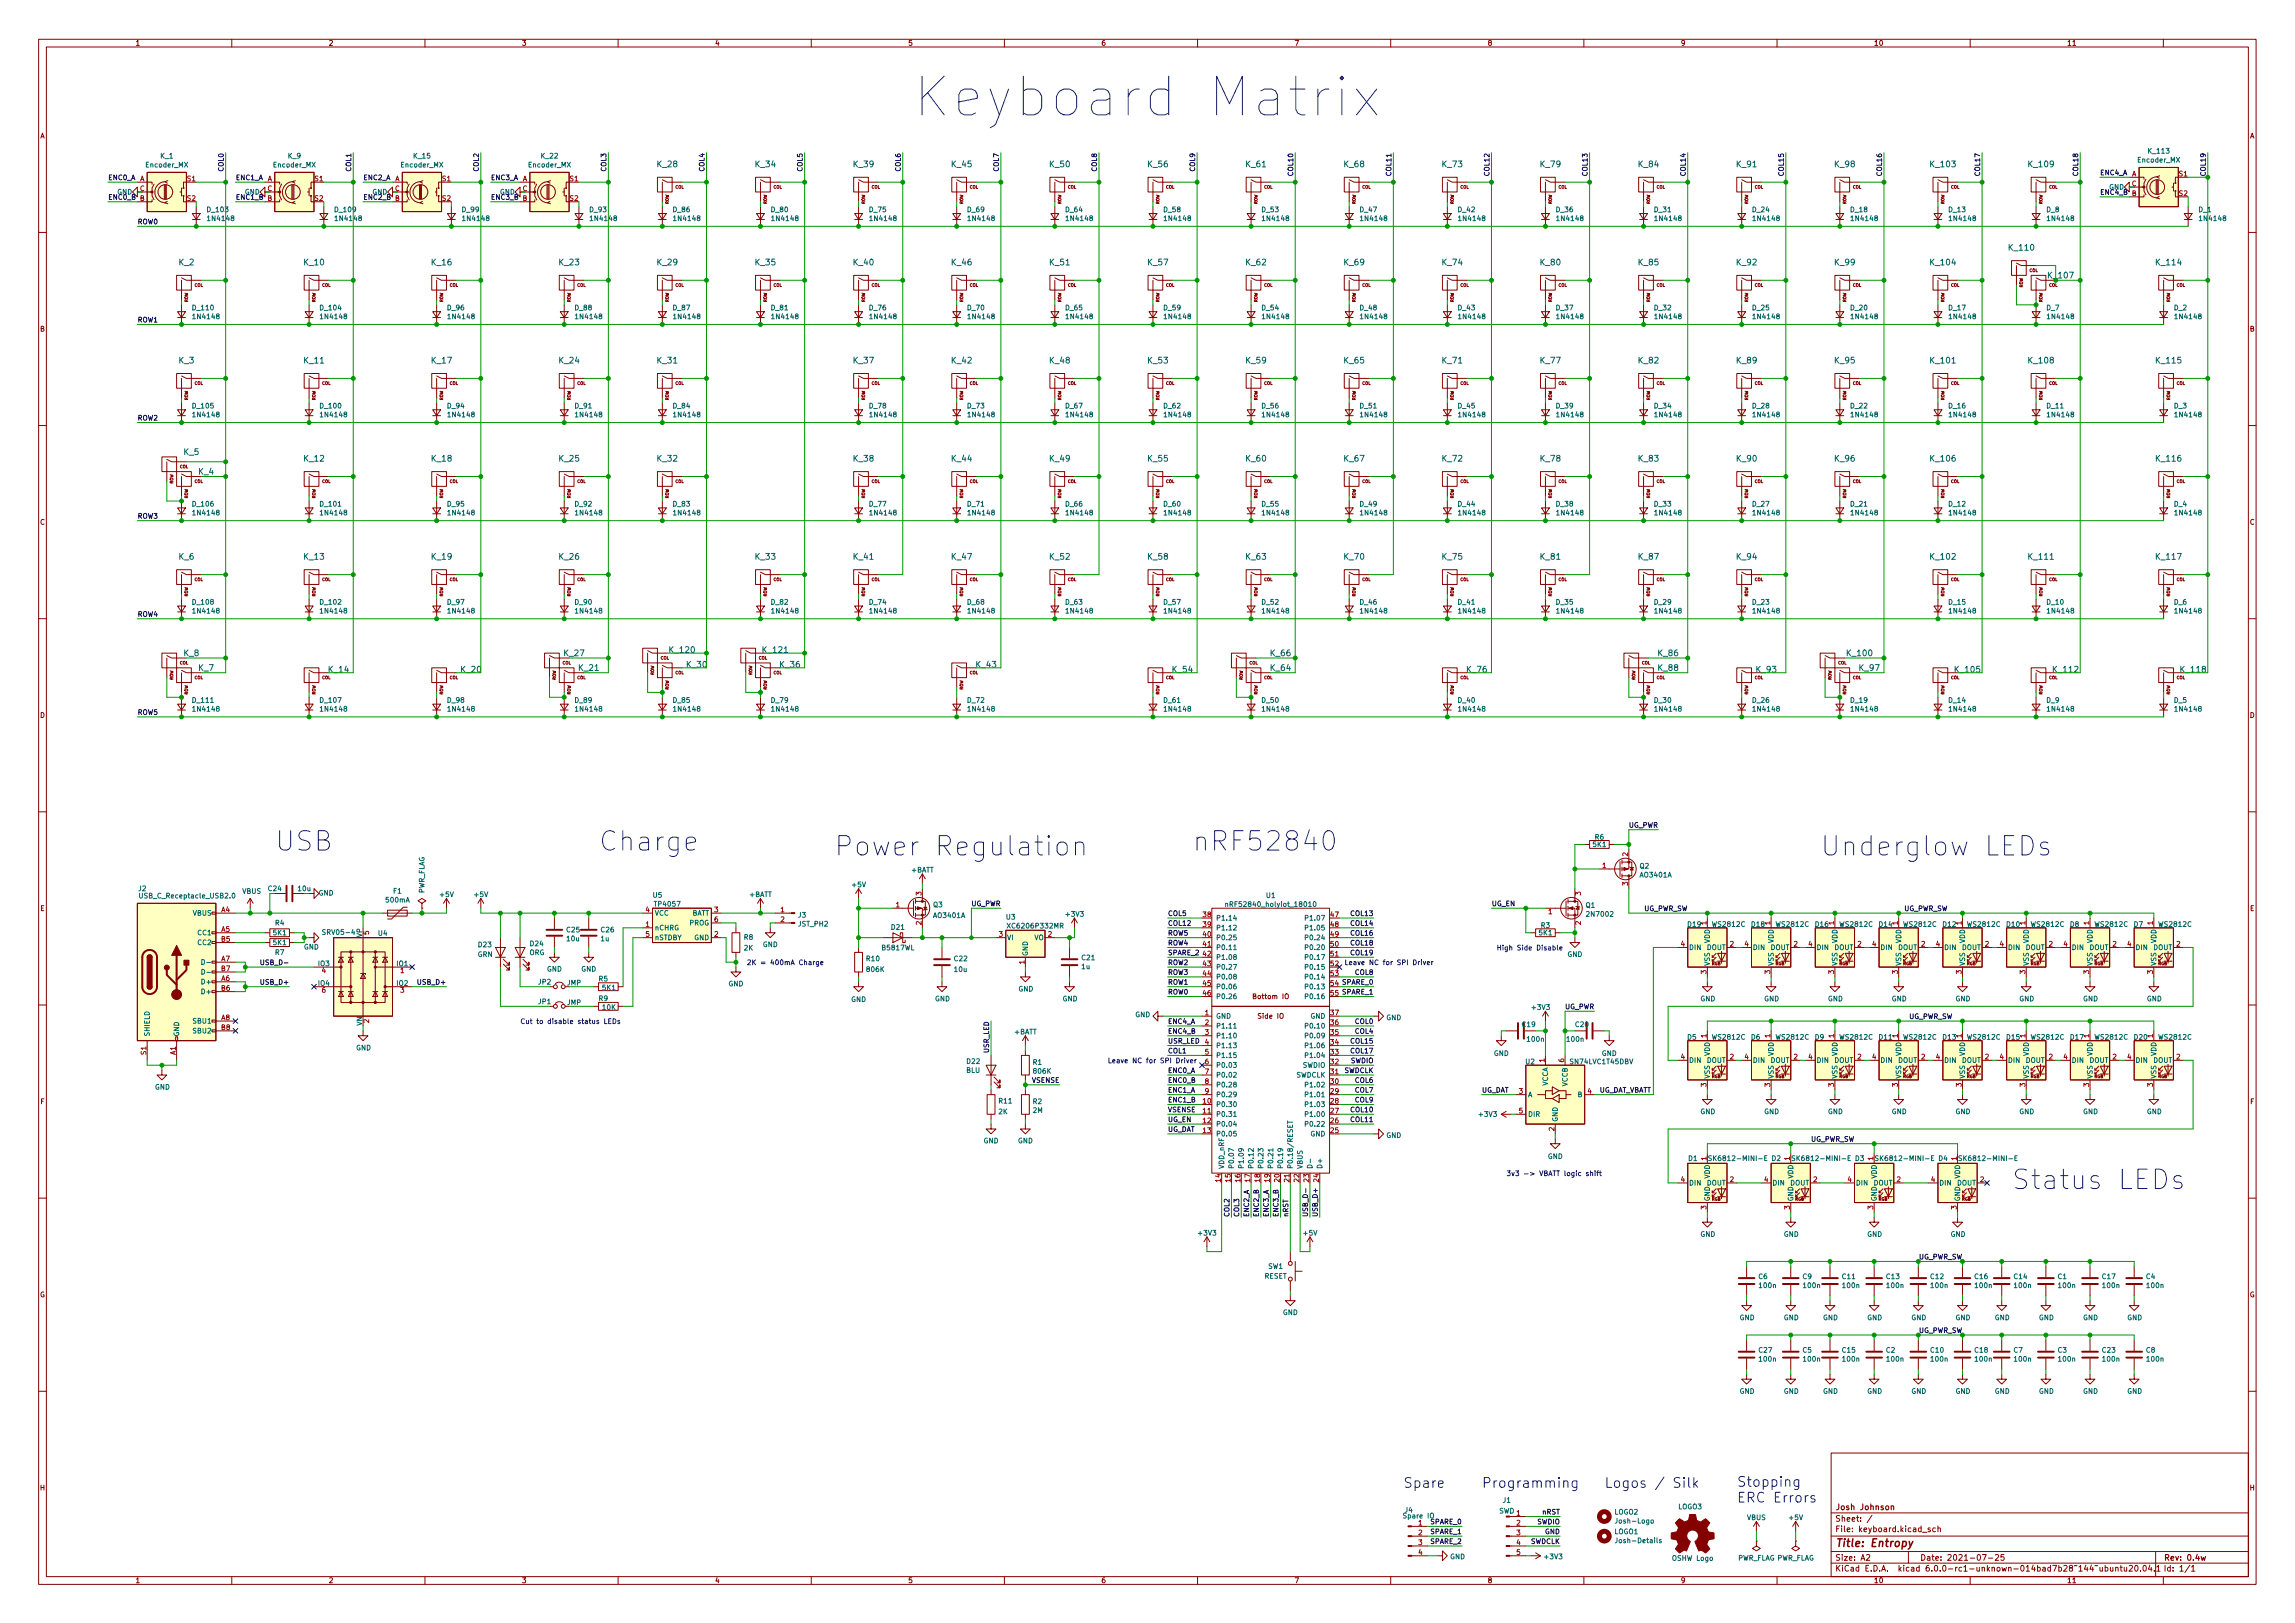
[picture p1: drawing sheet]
<svg xmlns="http://www.w3.org/2000/svg" width="594mm" height="420mm" viewBox="0 0 594 420" stroke-linecap="round" stroke-linejoin="round" font-family="sans-serif">
<defs><g id="words">
<text font-size="13.9" fill="#0000c2" x="236.2" y="30.2">Keyboard Matrix</text>
<g font-size="7" fill="#0000c2">
<text x="71.1" y="220.3">USB</text>
<text x="154.9" y="220.3">Charge</text>
<text x="215.9" y="221.6">Power Regulation</text>
<text x="308.6" y="220.3">nRF52840</text>
<text x="471.2" y="221.6">Underglow LEDs</text>
<text x="520.7" y="307.9">Status LEDs</text>
</g>
<g font-size="3.5" fill="#0000c2">
<text x="363.2" y="385.2">Spare</text>
<text x="383.5" y="385.2">Programming</text>
<text x="415.3" y="385.2">Logos / Silk</text>
<text x="449.6" y="384.9">Stopping</text>
<text x="449.6" y="389">ERC Errors</text>
</g>
<text font-size="2.8" fill="#840000" x="475" y="400.5">Title: Entropy</text>
<g font-size="2.1" fill="#006464">
<text x="170.2" y="43.3">K_28</text>
<text x="195.6" y="43.3">K_34</text>
<text x="221" y="43.3">K_39</text>
<text x="246.4" y="43.3">K_45</text>
<text x="271.8" y="43.3">K_50</text>
<text x="297.2" y="43.3">K_56</text>
<text x="322.6" y="43.3">K_61</text>
<text x="348" y="43.3">K_68</text>
<text x="373.4" y="43.3">K_73</text>
<text x="398.8" y="43.3">K_79</text>
<text x="424.2" y="43.3">K_84</text>
<text x="449.6" y="43.3">K_91</text>
<text x="475" y="43.3">K_98</text>
<text x="499.8" y="43.3">K_103</text>
<text x="525.2" y="43.3">K_109</text>
<text x="520.1" y="64.9">K_110</text>
<text x="46.3" y="68.7">K_2</text>
<text x="78.7" y="68.7">K_10</text>
<text x="111.8" y="68.7">K_16</text>
<text x="144.8" y="68.7">K_23</text>
<text x="170.2" y="68.7">K_29</text>
<text x="195.6" y="68.7">K_35</text>
<text x="221" y="68.7">K_40</text>
<text x="246.4" y="68.7">K_46</text>
<text x="271.8" y="68.7">K_51</text>
<text x="297.2" y="68.7">K_57</text>
<text x="322.6" y="68.7">K_62</text>
<text x="348" y="68.7">K_69</text>
<text x="373.4" y="68.7">K_74</text>
<text x="398.8" y="68.7">K_80</text>
<text x="424.2" y="68.7">K_85</text>
<text x="449.6" y="68.7">K_92</text>
<text x="475" y="68.7">K_99</text>
<text x="499.8" y="68.7">K_104</text>
<text x="558.2" y="68.7">K_114</text>
<text x="530.3" y="72.1">K_107</text>
<text x="46.3" y="94.1">K_3</text>
<text x="78.7" y="94.1">K_11</text>
<text x="111.8" y="94.1">K_17</text>
<text x="144.8" y="94.1">K_24</text>
<text x="170.2" y="94.1">K_31</text>
<text x="221" y="94.1">K_37</text>
<text x="246.4" y="94.1">K_42</text>
<text x="271.8" y="94.1">K_48</text>
<text x="297.2" y="94.1">K_53</text>
<text x="322.6" y="94.1">K_59</text>
<text x="348" y="94.1">K_65</text>
<text x="373.4" y="94.1">K_71</text>
<text x="398.8" y="94.1">K_77</text>
<text x="424.2" y="94.1">K_82</text>
<text x="449.6" y="94.1">K_89</text>
<text x="475" y="94.1">K_95</text>
<text x="499.8" y="94.1">K_101</text>
<text x="525.2" y="94.1">K_108</text>
<text x="558.2" y="94.1">K_115</text>
<text x="47.6" y="117.8">K_5</text>
<text x="78.7" y="119.5">K_12</text>
<text x="111.8" y="119.5">K_18</text>
<text x="144.8" y="119.5">K_25</text>
<text x="170.2" y="119.5">K_32</text>
<text x="221" y="119.5">K_38</text>
<text x="246.4" y="119.5">K_44</text>
<text x="271.8" y="119.5">K_49</text>
<text x="297.2" y="119.5">K_55</text>
<text x="322.6" y="119.5">K_60</text>
<text x="348" y="119.5">K_67</text>
<text x="373.4" y="119.5">K_72</text>
<text x="398.8" y="119.5">K_78</text>
<text x="424.2" y="119.5">K_83</text>
<text x="449.6" y="119.5">K_90</text>
<text x="475" y="119.5">K_96</text>
<text x="499.8" y="119.5">K_106</text>
<text x="558.2" y="119.5">K_116</text>
<text x="51.4" y="122.9">K_4</text>
<text x="46.3" y="144.9">K_6</text>
<text x="78.7" y="144.9">K_13</text>
<text x="111.8" y="144.9">K_19</text>
<text x="144.8" y="144.9">K_26</text>
<text x="195.6" y="144.9">K_33</text>
<text x="221" y="144.9">K_41</text>
<text x="246.4" y="144.9">K_47</text>
<text x="271.8" y="144.9">K_52</text>
<text x="297.2" y="144.9">K_58</text>
<text x="322.6" y="144.9">K_63</text>
<text x="348" y="144.9">K_70</text>
<text x="373.4" y="144.9">K_75</text>
<text x="398.8" y="144.9">K_81</text>
<text x="424.2" y="144.9">K_87</text>
<text x="449.6" y="144.9">K_94</text>
<text x="499.8" y="144.9">K_102</text>
<text x="525.2" y="144.9">K_111</text>
<text x="558.2" y="144.9">K_117</text>
<text x="47.6" y="169.8">K_8</text>
<text x="51.4" y="173.7">K_7</text>
<text x="146.1" y="169.8">K_27</text>
<text x="149.9" y="173.7">K_21</text>
<text x="173.4" y="169">K_120</text>
<text x="177.8" y="172.8">K_30</text>
<text x="197.5" y="169">K_121</text>
<text x="201.9" y="172.8">K_36</text>
<text x="252.7" y="172.8">K_43</text>
<text x="328.9" y="173.7">K_64</text>
<text x="328.9" y="169.8">K_66</text>
<text x="429.3" y="169.8">K_86</text>
<text x="429.3" y="173.7">K_88</text>
<text x="478.2" y="169.8">K_100</text>
<text x="481.3" y="173.7">K_97</text>
<text x="85.1" y="174.1">K_14</text>
<text x="119.4" y="174.1">K_20</text>
<text x="303.5" y="174.1">K_54</text>
<text x="379.7" y="174.1">K_76</text>
<text x="454.7" y="174.1">K_93</text>
<text x="506.1" y="174.1">K_105</text>
<text x="531.5" y="174.1">K_112</text>
<text x="564.6" y="174.1">K_118</text>
</g>
<g font-size="2.1" fill="#840000">
<text x="475" y="393.9">Sheet: /</text>
<text x="475" y="390.9">Josh Johnson</text>
<text x="475" y="396.6">File: keyboard.kicad_sch</text>
<text x="475" y="406.8">KiCad E.D.A. kicad 6.0.0-rc1-unknown-014bad7b28~144~ubuntu20.04.1</text>
<text x="475" y="404">Size: A2</text>
<text x="497" y="404">Date: 2021-07-25</text>
<text x="560" y="404">Rev: 0.4w</text>
<text x="560" y="406.8">Id: 1/1</text>
</g>
<g font-size="1.8" fill="#840000">
<text x="35" y="11.8">1</text>
<text x="85" y="11.8">2</text>
<text x="135" y="11.8">3</text>
<text x="185" y="11.8">4</text>
<text x="235" y="11.8">5</text>
<text x="285" y="11.8">6</text>
<text x="335" y="11.8">7</text>
<text x="385" y="11.8">8</text>
<text x="435" y="11.8">9</text>
<text x="485" y="11.8">10</text>
<text x="535" y="11.8">11</text>
<text x="10.3" y="35.8">A</text>
<text x="582.4" y="35.8">A</text>
<text x="10.3" y="85.8">B</text>
<text x="582.4" y="85.8">B</text>
<text x="10.3" y="135.8">C</text>
<text x="582.4" y="135.8">C</text>
<text x="10.3" y="185.8">D</text>
<text x="582.4" y="185.8">D</text>
<text x="10.4" y="235.8">E</text>
<text x="582.4" y="235.8">E</text>
<text x="324.7" y="258.6">Bottom IO</text>
<text x="325.9" y="263.7">Side IO</text>
<text x="10.4" y="285.8">F</text>
<text x="582.5" y="285.8">F</text>
<text x="10.3" y="335.8">G</text>
<text x="582.3" y="335.8">G</text>
<text x="10.3" y="385.8">H</text>
<text x="582.4" y="385.8">H</text>
<text x="35" y="409.8">1</text>
<text x="85" y="409.8">2</text>
<text x="135" y="409.8">3</text>
<text x="185" y="409.8">4</text>
<text x="235" y="409.8">5</text>
<text x="285" y="409.8">6</text>
<text x="335" y="409.8">7</text>
<text x="385" y="409.8">8</text>
<text x="435" y="409.8">9</text>
<text x="485" y="409.8">10</text>
<text x="535" y="409.8">11</text>
</g>
<g font-size="1.8" fill="#006464">
<text x="41.6" y="41">K_1</text>
<text x="74.6" y="41">K_9</text>
<text x="107.1" y="41">K_15</text>
<text x="140.1" y="41">K_22</text>
<text x="556.2" y="39.7">K_113</text>
<text x="37.8" y="43.3">Encoder_MX</text>
<text x="70.8" y="43.3">Encoder_MX</text>
<text x="103.9" y="43.3">Encoder_MX</text>
<text x="136.9" y="43.3">Encoder_MX</text>
<text x="553.4" y="42.1">Encoder_MX</text>
<text x="30.3" y="50.3">GND</text>
<text x="63.3" y="50.3">GND</text>
<text x="96.4" y="50.3">GND</text>
<text x="129.4" y="50.3">GND</text>
<text x="545.9" y="49.1">GND</text>
<text x="53.7" y="54.9">D_103</text>
<text x="54" y="57.2">1N4148</text>
<text x="86.8" y="54.9">D_109</text>
<text x="87" y="57.2">1N4148</text>
<text x="119.7" y="54.9">D_99</text>
<text x="120.1" y="57.2">1N4148</text>
<text x="152.7" y="54.9">D_93</text>
<text x="153.1" y="57.2">1N4148</text>
<text x="174.3" y="54.9">D_86</text>
<text x="174.7" y="57.2">1N4148</text>
<text x="199.7" y="54.9">D_80</text>
<text x="200.1" y="57.2">1N4148</text>
<text x="225.1" y="54.9">D_75</text>
<text x="225.5" y="57.2">1N4148</text>
<text x="250.5" y="54.9">D_69</text>
<text x="250.9" y="57.2">1N4148</text>
<text x="275.9" y="54.9">D_64</text>
<text x="276.3" y="57.2">1N4148</text>
<text x="301.3" y="54.9">D_58</text>
<text x="301.7" y="57.2">1N4148</text>
<text x="326.7" y="54.9">D_53</text>
<text x="327.1" y="57.2">1N4148</text>
<text x="352.1" y="54.9">D_47</text>
<text x="352.5" y="57.2">1N4148</text>
<text x="377.5" y="54.9">D_42</text>
<text x="377.9" y="57.2">1N4148</text>
<text x="402.9" y="54.9">D_36</text>
<text x="403.3" y="57.2">1N4148</text>
<text x="428.3" y="54.9">D_31</text>
<text x="428.7" y="57.2">1N4148</text>
<text x="453.7" y="54.9">D_24</text>
<text x="454.1" y="57.2">1N4148</text>
<text x="479.1" y="54.9">D_18</text>
<text x="479.5" y="57.2">1N4148</text>
<text x="504.5" y="54.9">D_13</text>
<text x="504.9" y="57.2">1N4148</text>
<text x="529.8" y="54.9">D_8</text>
<text x="530.3" y="57.2">1N4148</text>
<text x="569.1" y="54.9">D_1</text>
<text x="569.6" y="57.2">1N4148</text>
<text x="49.9" y="80.3">D_110</text>
<text x="50.2" y="82.6">1N4148</text>
<text x="83" y="80.3">D_104</text>
<text x="83.2" y="82.6">1N4148</text>
<text x="115.9" y="80.3">D_96</text>
<text x="116.2" y="82.6">1N4148</text>
<text x="148.9" y="80.3">D_88</text>
<text x="149.3" y="82.6">1N4148</text>
<text x="174.3" y="80.3">D_87</text>
<text x="174.7" y="82.6">1N4148</text>
<text x="199.7" y="80.3">D_81</text>
<text x="200.1" y="82.6">1N4148</text>
<text x="225.1" y="80.3">D_76</text>
<text x="225.5" y="82.6">1N4148</text>
<text x="250.5" y="80.3">D_70</text>
<text x="250.9" y="82.6">1N4148</text>
<text x="275.9" y="80.3">D_65</text>
<text x="276.3" y="82.6">1N4148</text>
<text x="301.3" y="80.3">D_59</text>
<text x="301.7" y="82.6">1N4148</text>
<text x="326.7" y="80.3">D_54</text>
<text x="327.1" y="82.6">1N4148</text>
<text x="352.1" y="80.3">D_48</text>
<text x="352.5" y="82.6">1N4148</text>
<text x="377.5" y="80.3">D_43</text>
<text x="377.9" y="82.6">1N4148</text>
<text x="402.9" y="80.3">D_37</text>
<text x="403.3" y="82.6">1N4148</text>
<text x="428.3" y="80.3">D_32</text>
<text x="428.7" y="82.6">1N4148</text>
<text x="453.7" y="80.3">D_25</text>
<text x="454.1" y="82.6">1N4148</text>
<text x="479.1" y="80.3">D_20</text>
<text x="479.5" y="82.6">1N4148</text>
<text x="504.5" y="80.3">D_17</text>
<text x="504.9" y="82.6">1N4148</text>
<text x="529.8" y="80.3">D_7</text>
<text x="530.3" y="82.6">1N4148</text>
<text x="562.8" y="80.3">D_2</text>
<text x="563.3" y="82.6">1N4148</text>
<text x="49.9" y="105.7">D_105</text>
<text x="50.2" y="108">1N4148</text>
<text x="83" y="105.7">D_100</text>
<text x="83.2" y="108">1N4148</text>
<text x="115.9" y="105.7">D_94</text>
<text x="116.2" y="108">1N4148</text>
<text x="148.9" y="105.7">D_91</text>
<text x="149.3" y="108">1N4148</text>
<text x="174.3" y="105.7">D_84</text>
<text x="174.7" y="108">1N4148</text>
<text x="225.1" y="105.7">D_78</text>
<text x="225.5" y="108">1N4148</text>
<text x="250.5" y="105.7">D_73</text>
<text x="250.9" y="108">1N4148</text>
<text x="275.9" y="105.7">D_67</text>
<text x="276.3" y="108">1N4148</text>
<text x="301.3" y="105.7">D_62</text>
<text x="301.7" y="108">1N4148</text>
<text x="326.7" y="105.7">D_56</text>
<text x="327.1" y="108">1N4148</text>
<text x="352.1" y="105.7">D_51</text>
<text x="352.5" y="108">1N4148</text>
<text x="377.5" y="105.7">D_45</text>
<text x="377.9" y="108">1N4148</text>
<text x="402.9" y="105.7">D_39</text>
<text x="403.3" y="108">1N4148</text>
<text x="428.3" y="105.7">D_34</text>
<text x="428.7" y="108">1N4148</text>
<text x="453.7" y="105.7">D_28</text>
<text x="454.1" y="108">1N4148</text>
<text x="479.1" y="105.7">D_22</text>
<text x="479.5" y="108">1N4148</text>
<text x="504.5" y="105.7">D_16</text>
<text x="504.9" y="108">1N4148</text>
<text x="529.9" y="105.7">D_11</text>
<text x="530.3" y="108">1N4148</text>
<text x="562.8" y="105.7">D_3</text>
<text x="563.3" y="108">1N4148</text>
<text x="49.9" y="131.1">D_106</text>
<text x="83" y="131.1">D_101</text>
<text x="115.9" y="131.1">D_95</text>
<text x="148.9" y="131.1">D_92</text>
<text x="174.3" y="131.1">D_83</text>
<text x="225.1" y="131.1">D_77</text>
<text x="250.5" y="131.1">D_71</text>
<text x="275.9" y="131.1">D_66</text>
<text x="301.3" y="131.1">D_60</text>
<text x="326.7" y="131.1">D_55</text>
<text x="352.1" y="131.1">D_49</text>
<text x="377.5" y="131.1">D_44</text>
<text x="402.9" y="131.1">D_38</text>
<text x="428.3" y="131.1">D_33</text>
<text x="453.7" y="131.1">D_27</text>
<text x="479.1" y="131.1">D_21</text>
<text x="504.5" y="131.1">D_12</text>
<text x="562.8" y="131.1">D_4</text>
<text x="50.2" y="133.4">1N4148</text>
<text x="83.2" y="133.4">1N4148</text>
<text x="116.2" y="133.4">1N4148</text>
<text x="149.3" y="133.4">1N4148</text>
<text x="174.7" y="133.4">1N4148</text>
<text x="225.5" y="133.4">1N4148</text>
<text x="250.9" y="133.4">1N4148</text>
<text x="276.3" y="133.4">1N4148</text>
<text x="301.7" y="133.4">1N4148</text>
<text x="327.1" y="133.4">1N4148</text>
<text x="352.5" y="133.4">1N4148</text>
<text x="377.9" y="133.4">1N4148</text>
<text x="403.3" y="133.4">1N4148</text>
<text x="428.7" y="133.4">1N4148</text>
<text x="454.1" y="133.4">1N4148</text>
<text x="479.5" y="133.4">1N4148</text>
<text x="504.9" y="133.4">1N4148</text>
<text x="563.3" y="133.4">1N4148</text>
<text x="49.9" y="156.5">D_108</text>
<text x="50.2" y="158.8">1N4148</text>
<text x="83" y="156.5">D_102</text>
<text x="83.2" y="158.8">1N4148</text>
<text x="115.9" y="156.5">D_97</text>
<text x="116.2" y="158.8">1N4148</text>
<text x="148.9" y="156.5">D_90</text>
<text x="149.3" y="158.8">1N4148</text>
<text x="199.7" y="156.5">D_82</text>
<text x="200.1" y="158.8">1N4148</text>
<text x="225.1" y="156.5">D_74</text>
<text x="225.5" y="158.8">1N4148</text>
<text x="250.5" y="156.5">D_68</text>
<text x="250.9" y="158.8">1N4148</text>
<text x="275.9" y="156.5">D_63</text>
<text x="276.3" y="158.8">1N4148</text>
<text x="301.3" y="156.5">D_57</text>
<text x="301.7" y="158.8">1N4148</text>
<text x="326.7" y="156.5">D_52</text>
<text x="327.1" y="158.8">1N4148</text>
<text x="352.1" y="156.5">D_46</text>
<text x="352.5" y="158.8">1N4148</text>
<text x="377.5" y="156.5">D_41</text>
<text x="377.9" y="158.8">1N4148</text>
<text x="402.9" y="156.5">D_35</text>
<text x="403.3" y="158.8">1N4148</text>
<text x="428.3" y="156.5">D_29</text>
<text x="428.7" y="158.8">1N4148</text>
<text x="453.7" y="156.5">D_23</text>
<text x="454.1" y="158.8">1N4148</text>
<text x="504.5" y="156.5">D_15</text>
<text x="504.9" y="158.8">1N4148</text>
<text x="529.9" y="156.5">D_10</text>
<text x="530.3" y="158.8">1N4148</text>
<text x="562.8" y="156.5">D_6</text>
<text x="563.3" y="158.8">1N4148</text>
<text x="49.9" y="181.9">D_111</text>
<text x="50.2" y="184.2">1N4148</text>
<text x="83" y="181.9">D_107</text>
<text x="83.2" y="184.2">1N4148</text>
<text x="115.9" y="181.9">D_98</text>
<text x="116.2" y="184.2">1N4148</text>
<text x="148.9" y="181.9">D_89</text>
<text x="149.3" y="184.2">1N4148</text>
<text x="174.3" y="181.9">D_85</text>
<text x="174.7" y="184.2">1N4148</text>
<text x="199.7" y="181.9">D_79</text>
<text x="200.1" y="184.2">1N4148</text>
<text x="250.5" y="181.9">D_72</text>
<text x="250.9" y="184.2">1N4148</text>
<text x="301.3" y="181.9">D_61</text>
<text x="301.7" y="184.2">1N4148</text>
<text x="326.7" y="181.9">D_50</text>
<text x="327.1" y="184.2">1N4148</text>
<text x="377.5" y="181.9">D_40</text>
<text x="377.9" y="184.2">1N4148</text>
<text x="428.3" y="181.9">D_30</text>
<text x="428.7" y="184.2">1N4148</text>
<text x="453.7" y="181.9">D_26</text>
<text x="454.1" y="184.2">1N4148</text>
<text x="479.1" y="181.9">D_19</text>
<text x="479.5" y="184.2">1N4148</text>
<text x="504.5" y="181.9">D_14</text>
<text x="504.9" y="184.2">1N4148</text>
<text x="529.8" y="181.9">D_9</text>
<text x="530.3" y="184.2">1N4148</text>
<text x="562.8" y="181.9">D_5</text>
<text x="563.3" y="184.2">1N4148</text>
<text x="412.4" y="219.3">5K1</text>
<text x="412.9" y="217.3">R6</text>
<text x="235.9" y="225.9">+BATT</text>
<text x="424.5" y="224.8">Q2</text>
<text x="424.6" y="227.1">AO3401A</text>
<text x="35.8" y="230.7">J2</text>
<text x="36.7" y="232.6">USB_C_Receptacle_USB2.0</text>
<text x="62.7" y="231.4">VBUS</text>
<text x="82.4" y="231.8">GND</text>
<text x="100" y="233.6">500mA</text>
<text x="101.8" y="231.3">F1</text>
<text x="109.9" y="231.5" transform="rotate(-90 109.9 231.5)">PWR_FLAG</text>
<text x="114" y="232.2">+5V</text>
<text x="122.9" y="232.2">+5V</text>
<text x="169" y="232.4">U5</text>
<text x="194" y="232.2">+BATT</text>
<text x="220.7" y="229.7">+5V</text>
<text x="327.8" y="232.4">U1</text>
<text x="50" y="237">VBUS</text>
<text x="71.3" y="239.6">R4</text>
<text x="169.4" y="237">VCC</text>
<text x="169.6" y="234.7">TP4057</text>
<text x="178.4" y="239.6">PROG</text>
<text x="178.9" y="237">BATT</text>
<text x="206.6" y="237.5">J3</text>
<text x="206.7" y="239.8">JST_PH2</text>
<text x="241.6" y="234.8">Q3</text>
<text x="241.7" y="237.6">AO3401A</text>
<text x="260.5" y="238">U3</text>
<text x="276" y="237.3">+3V3</text>
<text x="314.7" y="238.3">P1.14</text>
<text x="318.4" y="234.7">nRF52840_holyiot_18010</text>
<text x="338.5" y="238.3">P1.07</text>
<text x="410.5" y="235">Q1</text>
<text x="411" y="237.3">2N7002</text>
<text x="436.9" y="239.9">D19</text>
<text x="443.4" y="239.9">WS2812C</text>
<text x="453.4" y="239.9">D18</text>
<text x="459.9" y="239.9">WS2812C</text>
<text x="469.9" y="239.9">D16</text>
<text x="476.4" y="239.9">WS2812C</text>
<text x="486.5" y="239.9">D14</text>
<text x="492.9" y="239.9">WS2812C</text>
<text x="503" y="239.9">D12</text>
<text x="509.5" y="239.9">WS2812C</text>
<text x="519.5" y="239.9">D10</text>
<text x="526" y="239.9">WS2812C</text>
<text x="535.9" y="239.9">D8</text>
<text x="542.5" y="239.9">WS2812C</text>
<text x="552.4" y="239.9">D7</text>
<text x="559" y="239.9">WS2812C</text>
<text x="51.3" y="242.1">CC1</text>
<text x="51.3" y="244.6">CC2</text>
<text x="70.8" y="242.1">5K1</text>
<text x="70.8" y="244.6">5K1</text>
<text x="78.6" y="245.8">GND</text>
<text x="84" y="242">SRV05-4</text>
<text x="93.7" y="242.6" transform="rotate(-90 93.7 242.6)">VP</text>
<text x="97.9" y="242.2">U4</text>
<text x="123.9" y="245.2">D23</text>
<text x="137.3" y="244.9">D24</text>
<text x="146.7" y="241.3">C25</text>
<text x="146.8" y="243.6">10u</text>
<text x="155.5" y="243.6">1u</text>
<text x="155.6" y="241.3">C26</text>
<text x="169.4" y="240.8">nCHRG</text>
<text x="169.4" y="243.4">nSTDBY</text>
<text x="179.7" y="243.4">GND</text>
<text x="192.6" y="243.3">R8</text>
<text x="197.4" y="245.2">GND</text>
<text x="228.4" y="246">B5817WL</text>
<text x="230.8" y="240.7">D21</text>
<text x="260.6" y="243.4">VI</text>
<text x="261.3" y="240.3">XC6206P332MR</text>
<text x="267.7" y="243.4">VO</text>
<text x="314.7" y="240.8">P1.12</text>
<text x="314.7" y="243.4">P0.25</text>
<text x="314.7" y="245.9">P0.11</text>
<text x="338.5" y="240.8">P1.05</text>
<text x="338.5" y="243.4">P0.24</text>
<text x="338.5" y="245.9">P0.20</text>
<text x="398.4" y="242.1">5K1</text>
<text x="398.9" y="240.2">R3</text>
<text x="437.1" y="245.9">DIN</text>
<text x="441.8" y="245.9">DOUT</text>
<text x="442.6" y="244.2" transform="rotate(-90 442.6 244.2)">VDD</text>
<text x="453.6" y="245.9">DIN</text>
<text x="458.3" y="245.9">DOUT</text>
<text x="459.1" y="244.2" transform="rotate(-90 459.1 244.2)">VDD</text>
<text x="470.2" y="245.9">DIN</text>
<text x="474.8" y="245.9">DOUT</text>
<text x="475.6" y="244.2" transform="rotate(-90 475.6 244.2)">VDD</text>
<text x="486.7" y="245.9">DIN</text>
<text x="491.3" y="245.9">DOUT</text>
<text x="492.1" y="244.2" transform="rotate(-90 492.1 244.2)">VDD</text>
<text x="503.2" y="245.9">DIN</text>
<text x="507.8" y="245.9">DOUT</text>
<text x="508.6" y="244.2" transform="rotate(-90 508.6 244.2)">VDD</text>
<text x="519.7" y="245.9">DIN</text>
<text x="524.3" y="245.9">DOUT</text>
<text x="525.1" y="244.2" transform="rotate(-90 525.1 244.2)">VDD</text>
<text x="536.2" y="245.9">DIN</text>
<text x="540.8" y="245.9">DOUT</text>
<text x="541.7" y="244.2" transform="rotate(-90 541.7 244.2)">VDD</text>
<text x="552.7" y="245.9">DIN</text>
<text x="557.3" y="245.9">DOUT</text>
<text x="558.2" y="244.2" transform="rotate(-90 558.2 244.2)">VDD</text>
<text x="71.3" y="247.2">R7</text>
<text x="82.4" y="250.1">IO3</text>
<text x="102.7" y="250.1">IO1</text>
<text x="123.6" y="247.7">GRN</text>
<text x="137" y="247.2">ORG</text>
<text x="141.5" y="251.5">GND</text>
<text x="150.4" y="251.5">GND</text>
<text x="192.6" y="246">2K</text>
<text x="224.3" y="248.8">R10</text>
<text x="224.4" y="251.6">806K</text>
<text x="247.1" y="248.8">C22</text>
<text x="247.1" y="251.6">10u</text>
<text x="266.1" y="247.6" transform="rotate(-90 266.1 247.6)">GND</text>
<text x="280" y="250.9">1u</text>
<text x="280.1" y="248.6">C21</text>
<text x="314.7" y="248.5">P1.08</text>
<text x="314.7" y="251">P0.27</text>
<text x="338.5" y="248.5">P0.17</text>
<text x="338.5" y="251">P0.15</text>
<text x="405.7" y="247.7">GND</text>
<text x="442.6" y="250.1" transform="rotate(-90 442.6 250.1)">VSS</text>
<text x="459.1" y="250.1" transform="rotate(-90 459.1 250.1)">VSS</text>
<text x="475.6" y="250.1" transform="rotate(-90 475.6 250.1)">VSS</text>
<text x="492.1" y="250.1" transform="rotate(-90 492.1 250.1)">VSS</text>
<text x="508.6" y="250.1" transform="rotate(-90 508.6 250.1)">VSS</text>
<text x="525.1" y="250.1" transform="rotate(-90 525.1 250.1)">VSS</text>
<text x="541.7" y="250.1" transform="rotate(-90 541.7 250.1)">VSS</text>
<text x="558.2" y="250.1" transform="rotate(-90 558.2 250.1)">VSS</text>
<text x="52.6" y="254.8">D+</text>
<text x="52.6" y="257.3">D+</text>
<text x="82.4" y="255.2">IO4</text>
<text x="102.7" y="255.2">IO2</text>
<text x="139.4" y="254.9">JP2</text>
<text x="146.8" y="255.1">JMP</text>
<text x="155" y="254">R5</text>
<text x="156" y="256.3">5K1</text>
<text x="188.5" y="255.3">GND</text>
<text x="263.6" y="256.7">GND</text>
<text x="314.7" y="253.5">P0.08</text>
<text x="314.7" y="256.1">P0.06</text>
<text x="338.5" y="253.5">P0.14</text>
<text x="338.5" y="256.1">P0.13</text>
<text x="139.4" y="259.9">JP1</text>
<text x="146.8" y="260.2">JMP</text>
<text x="155" y="259.1">R9</text>
<text x="156" y="261.4">10K</text>
<text x="220.3" y="259.4">GND</text>
<text x="242" y="259.2">GND</text>
<text x="275" y="259.2">GND</text>
<text x="293.8" y="263.3">GND</text>
<text x="314.7" y="263.7">GND</text>
<text x="314.7" y="258.6">P0.26</text>
<text x="338.5" y="258.6">P0.16</text>
<text x="339.2" y="263.7">GND</text>
<text x="396.7" y="261.4">+3V3</text>
<text x="440.1" y="259.2">GND</text>
<text x="456.6" y="259.2">GND</text>
<text x="473.1" y="259.2">GND</text>
<text x="489.7" y="259.2">GND</text>
<text x="506.2" y="259.2">GND</text>
<text x="522.7" y="259.2">GND</text>
<text x="539.2" y="259.2">GND</text>
<text x="555.7" y="259.2">GND</text>
<text x="38.7" y="268.4" transform="rotate(-90 38.7 268.4)">SHIELD</text>
<text x="46.4" y="268.4" transform="rotate(-90 46.4 268.4)">GND</text>
<text x="50.1" y="265">SBU1</text>
<text x="50.1" y="267.5">SBU2</text>
<text x="93.7" y="265.6" transform="rotate(-90 93.7 265.6)">VN</text>
<text x="262.6" y="267.8">+BATT</text>
<text x="314.7" y="266.2">P1.11</text>
<text x="314.7" y="268.8">P1.10</text>
<text x="338.5" y="268.8">P0.09</text>
<text x="338.5" y="266.2">P0.10</text>
<text x="358.8" y="264.1">GND</text>
<text x="394.1" y="265.9">C19</text>
<text x="395.4" y="269.7">100n</text>
<text x="405.7" y="269.7">100n</text>
<text x="407.9" y="265.9">C20</text>
<text x="436.8" y="269.1">D5</text>
<text x="443.4" y="269.1">WS2812C</text>
<text x="453.3" y="269.1">D6</text>
<text x="459.9" y="269.1">WS2812C</text>
<text x="469.8" y="269.1">D9</text>
<text x="476.4" y="269.1">WS2812C</text>
<text x="486.5" y="269.1">D11</text>
<text x="492.9" y="269.1">WS2812C</text>
<text x="503" y="269.1">D13</text>
<text x="509.5" y="269.1">WS2812C</text>
<text x="519.5" y="269.1">D15</text>
<text x="526" y="269.1">WS2812C</text>
<text x="536" y="269.1">D17</text>
<text x="542.5" y="269.1">WS2812C</text>
<text x="552.5" y="269.1">D20</text>
<text x="559" y="269.1">WS2812C</text>
<text x="92.1" y="271.9">GND</text>
<text x="250.3" y="275.4">D22</text>
<text x="267.4" y="275.6">R1</text>
<text x="314.7" y="271.3">P1.13</text>
<text x="314.7" y="273.9">P1.15</text>
<text x="338.5" y="273.9">P1.04</text>
<text x="338.5" y="271.3">P1.06</text>
<text x="386.7" y="273.3">GND</text>
<text x="394.9" y="275.5">U2</text>
<text x="406.6" y="275.5">SN74LVC1T45DBV</text>
<text x="414.6" y="273.3">GND</text>
<text x="437.1" y="275.1">DIN</text>
<text x="441.8" y="275.1">DOUT</text>
<text x="442.6" y="273.4" transform="rotate(-90 442.6 273.4)">VDD</text>
<text x="453.6" y="275.1">DIN</text>
<text x="458.3" y="275.1">DOUT</text>
<text x="459.1" y="273.4" transform="rotate(-90 459.1 273.4)">VDD</text>
<text x="470.2" y="275.1">DIN</text>
<text x="474.8" y="275.1">DOUT</text>
<text x="475.6" y="273.4" transform="rotate(-90 475.6 273.4)">VDD</text>
<text x="486.7" y="275.1">DIN</text>
<text x="491.3" y="275.1">DOUT</text>
<text x="492.1" y="273.4" transform="rotate(-90 492.1 273.4)">VDD</text>
<text x="503.2" y="275.1">DIN</text>
<text x="507.8" y="275.1">DOUT</text>
<text x="508.6" y="273.4" transform="rotate(-90 508.6 273.4)">VDD</text>
<text x="519.7" y="275.1">DIN</text>
<text x="524.3" y="275.1">DOUT</text>
<text x="525.1" y="273.4" transform="rotate(-90 525.1 273.4)">VDD</text>
<text x="536.2" y="275.1">DIN</text>
<text x="540.8" y="275.1">DOUT</text>
<text x="541.7" y="273.4" transform="rotate(-90 541.7 273.4)">VDD</text>
<text x="552.7" y="275.1">DIN</text>
<text x="557.3" y="275.1">DOUT</text>
<text x="558.2" y="273.4" transform="rotate(-90 558.2 273.4)">VDD</text>
<text x="250.1" y="277.7">BLU</text>
<text x="267.6" y="277.9">806K</text>
<text x="314.7" y="276.4">P0.03</text>
<text x="314.7" y="278.9">P0.02</text>
<text x="314.7" y="281.5">P0.28</text>
<text x="335.4" y="278.9">SWDCLK</text>
<text x="337.2" y="276.4">SWDIO</text>
<text x="338.5" y="281.5">P1.02</text>
<text x="400.7" y="281.3" transform="rotate(-90 400.7 281.3)">VCCA</text>
<text x="405.8" y="281.3" transform="rotate(-90 405.8 281.3)">VCCB</text>
<text x="442.6" y="279.3" transform="rotate(-90 442.6 279.3)">VSS</text>
<text x="459.1" y="279.3" transform="rotate(-90 459.1 279.3)">VSS</text>
<text x="475.6" y="279.3" transform="rotate(-90 475.6 279.3)">VSS</text>
<text x="492.1" y="279.3" transform="rotate(-90 492.1 279.3)">VSS</text>
<text x="508.6" y="279.3" transform="rotate(-90 508.6 279.3)">VSS</text>
<text x="525.1" y="279.3" transform="rotate(-90 525.1 279.3)">VSS</text>
<text x="541.7" y="279.3" transform="rotate(-90 541.7 279.3)">VSS</text>
<text x="558.2" y="279.3" transform="rotate(-90 558.2 279.3)">VSS</text>
<text x="40.1" y="282.1">GND</text>
<text x="258.6" y="285.6">R11</text>
<text x="267.4" y="285.8">R2</text>
<text x="314.7" y="286.6">P0.30</text>
<text x="314.7" y="284">P0.29</text>
<text x="338.5" y="286.6">P1.03</text>
<text x="338.5" y="284">P1.01</text>
<text x="395.5" y="284">A</text>
<text x="408.4" y="284">B</text>
<text x="258.5" y="288.4">2K</text>
<text x="267.4" y="288.1">2M</text>
<text x="314.7" y="289.1">P0.31</text>
<text x="314.7" y="291.6">P0.04</text>
<text x="338.5" y="291.6">P0.22</text>
<text x="338.5" y="289.1">P1.00</text>
<text x="383" y="289.1">+3V3</text>
<text x="395.5" y="289.1">DIR</text>
<text x="403.2" y="290.5" transform="rotate(-90 403.2 290.5)">GND</text>
<text x="440.1" y="288.4">GND</text>
<text x="456.6" y="288.4">GND</text>
<text x="473.1" y="288.4">GND</text>
<text x="489.7" y="288.4">GND</text>
<text x="506.2" y="288.4">GND</text>
<text x="522.7" y="288.4">GND</text>
<text x="539.2" y="288.4">GND</text>
<text x="555.7" y="288.4">GND</text>
<text x="254.6" y="296">GND</text>
<text x="263.5" y="296">GND</text>
<text x="314.7" y="294.2">P0.05</text>
<text x="339.2" y="294.2">GND</text>
<text x="358.8" y="294.6">GND</text>
<text x="316.9" y="302.7" transform="rotate(-90 316.9 302.7)">VDD_nRF</text>
<text x="319.4" y="302.7" transform="rotate(-90 319.4 302.7)">P0.07</text>
<text x="321.9" y="302.7" transform="rotate(-90 321.9 302.7)">P1.09</text>
<text x="324.5" y="302.7" transform="rotate(-90 324.5 302.7)">P0.12</text>
<text x="327" y="302.7" transform="rotate(-90 327 302.7)">P0.23</text>
<text x="329.6" y="302.7" transform="rotate(-90 329.6 302.7)">P0.21</text>
<text x="332.1" y="302.7" transform="rotate(-90 332.1 302.7)">P0.19</text>
<text x="334.6" y="302.7" transform="rotate(-90 334.6 302.7)">P0.18/RESET</text>
<text x="337.2" y="302.7" transform="rotate(-90 337.2 302.7)">VBUS</text>
<text x="342.3" y="302.7" transform="rotate(-90 342.3 302.7)">D+</text>
<text x="400.6" y="300">GND</text>
<text x="437.1" y="300.5">D1</text>
<text x="442.6" y="305.1" transform="rotate(-90 442.6 305.1)">VDD</text>
<text x="443.6" y="300.5">SK6812-MINI-E</text>
<text x="458.7" y="300.5">D2</text>
<text x="464.2" y="305.1" transform="rotate(-90 464.2 305.1)">VDD</text>
<text x="465.2" y="300.5">SK6812-MINI-E</text>
<text x="480.2" y="300.5">D3</text>
<text x="485.8" y="305.1" transform="rotate(-90 485.8 305.1)">VDD</text>
<text x="486.8" y="300.5">SK6812-MINI-E</text>
<text x="501.8" y="300.5">D4</text>
<text x="507.4" y="305.1" transform="rotate(-90 507.4 305.1)">VDD</text>
<text x="508.4" y="300.5">SK6812-MINI-E</text>
<text x="437.1" y="306.9">DIN</text>
<text x="441.8" y="306.9">DOUT</text>
<text x="442.6" y="311.1" transform="rotate(-90 442.6 311.1)">GND</text>
<text x="458.7" y="306.9">DIN</text>
<text x="463.4" y="306.9">DOUT</text>
<text x="464.2" y="311.1" transform="rotate(-90 464.2 311.1)">GND</text>
<text x="480.3" y="306.9">DIN</text>
<text x="485" y="306.9">DOUT</text>
<text x="485.8" y="311.1" transform="rotate(-90 485.8 311.1)">GND</text>
<text x="501.9" y="306.9">DIN</text>
<text x="506.5" y="306.9">DOUT</text>
<text x="507.4" y="311.1" transform="rotate(-90 507.4 311.1)">GND</text>
<text x="310.3" y="319.8">+3V3</text>
<text x="337.5" y="319.8">+5V</text>
<text x="440.1" y="320.2">GND</text>
<text x="461.7" y="320.2">GND</text>
<text x="483.3" y="320.2">GND</text>
<text x="504.9" y="320.2">GND</text>
<text x="328.3" y="328.5">SW1</text>
<text x="327.3" y="331">RESET</text>
<text x="455.2" y="331.1">C6</text>
<text x="455.5" y="333.4">100n</text>
<text x="466.7" y="331.1">C9</text>
<text x="466.9" y="333.4">100n</text>
<text x="476.9" y="331.1">C11</text>
<text x="477.1" y="333.4">100n</text>
<text x="488.4" y="331.1">C13</text>
<text x="488.5" y="333.4">100n</text>
<text x="499.8" y="331.1">C12</text>
<text x="499.9" y="333.4">100n</text>
<text x="511.2" y="331.1">C16</text>
<text x="511.4" y="333.4">100n</text>
<text x="521.4" y="331.1">C14</text>
<text x="521.5" y="333.4">100n</text>
<text x="532.7" y="331.1">C1</text>
<text x="533" y="333.4">100n</text>
<text x="544.2" y="331.1">C17</text>
<text x="544.4" y="333.4">100n</text>
<text x="555.6" y="331.1">C4</text>
<text x="555.8" y="333.4">100n</text>
<text x="332" y="340.4">GND</text>
<text x="450.3" y="341.7">GND</text>
<text x="461.7" y="341.7">GND</text>
<text x="471.9" y="341.7">GND</text>
<text x="483.3" y="341.7">GND</text>
<text x="494.7" y="341.7">GND</text>
<text x="506.2" y="341.7">GND</text>
<text x="516.3" y="341.7">GND</text>
<text x="527.8" y="341.7">GND</text>
<text x="539.2" y="341.7">GND</text>
<text x="550.6" y="341.7">GND</text>
<text x="455.3" y="350.2">C27</text>
<text x="455.5" y="352.5">100n</text>
<text x="466.7" y="350.2">C5</text>
<text x="466.9" y="352.5">100n</text>
<text x="476.9" y="350.2">C15</text>
<text x="477.1" y="352.5">100n</text>
<text x="488.2" y="350.2">C2</text>
<text x="488.5" y="352.5">100n</text>
<text x="499.8" y="350.2">C10</text>
<text x="499.9" y="352.5">100n</text>
<text x="511.2" y="350.2">C18</text>
<text x="511.4" y="352.5">100n</text>
<text x="521.3" y="350.2">C7</text>
<text x="521.5" y="352.5">100n</text>
<text x="532.7" y="350.2">C3</text>
<text x="533" y="352.5">100n</text>
<text x="544.2" y="350.2">C23</text>
<text x="544.4" y="352.5">100n</text>
<text x="555.6" y="350.2">C8</text>
<text x="555.8" y="352.5">100n</text>
<text x="450.3" y="360.8">GND</text>
<text x="461.7" y="360.8">GND</text>
<text x="471.9" y="360.8">GND</text>
<text x="483.3" y="360.8">GND</text>
<text x="494.7" y="360.8">GND</text>
<text x="506.2" y="360.8">GND</text>
<text x="516.3" y="360.8">GND</text>
<text x="527.8" y="360.8">GND</text>
<text x="539.2" y="360.8">GND</text>
<text x="550.6" y="360.8">GND</text>
<text x="389.1" y="389">J1</text>
<text x="363.5" y="393.1">Spare IO</text>
<text x="363.7" y="391.6">J4</text>
<text x="388" y="391.8">SWD</text>
<text x="417.9" y="392.1">LOGO2</text>
<text x="418.6" y="394.4">Josh-Logo</text>
<text x="434.4" y="390.7">LOGO3</text>
<text x="452.2" y="393.5">VBUS</text>
<text x="463.2" y="393.5">+5V</text>
<text x="417.9" y="397.1">LOGO1</text>
<text x="418.8" y="399.5">Josh-Details</text>
<text x="375.3" y="403.6">GND</text>
<text x="399.9" y="403.6">+3V3</text>
<text x="433" y="404">OSHW Logo</text>
<text x="449.7" y="404">PWR_FLAG PWR_FLAG</text>
</g>
<g font-size="1.8" fill="#0f0f0f">
<text x="27.9" y="46.6">ENC0_A</text>
<text x="57.9" y="44.3" transform="rotate(-90 57.9 44.3)">COL0</text>
<text x="61" y="46.6">ENC1_A</text>
<text x="90.9" y="44.3" transform="rotate(-90 90.9 44.3)">COL1</text>
<text x="94" y="46.6">ENC2_A</text>
<text x="123.9" y="44.3" transform="rotate(-90 123.9 44.3)">COL2</text>
<text x="127" y="46.6">ENC3_A</text>
<text x="156.9" y="44.3" transform="rotate(-90 156.9 44.3)">COL3</text>
<text x="182.3" y="44.3" transform="rotate(-90 182.3 44.3)">COL4</text>
<text x="207.7" y="44.3" transform="rotate(-90 207.7 44.3)">COL5</text>
<text x="233.1" y="44.3" transform="rotate(-90 233.1 44.3)">COL6</text>
<text x="258.5" y="44.3" transform="rotate(-90 258.5 44.3)">COL7</text>
<text x="283.9" y="44.3" transform="rotate(-90 283.9 44.3)">COL8</text>
<text x="309.3" y="44.3" transform="rotate(-90 309.3 44.3)">COL9</text>
<text x="334.7" y="45.2" transform="rotate(-90 334.7 45.2)">COL10</text>
<text x="360.1" y="45.2" transform="rotate(-90 360.1 45.2)">COL11</text>
<text x="385.5" y="45.2" transform="rotate(-90 385.5 45.2)">COL12</text>
<text x="410.9" y="45.2" transform="rotate(-90 410.9 45.2)">COL13</text>
<text x="436.3" y="45.2" transform="rotate(-90 436.3 45.2)">COL14</text>
<text x="461.7" y="45.2" transform="rotate(-90 461.7 45.2)">COL15</text>
<text x="487.1" y="45.2" transform="rotate(-90 487.1 45.2)">COL16</text>
<text x="512.5" y="45.2" transform="rotate(-90 512.5 45.2)">COL17</text>
<text x="537.9" y="45.2" transform="rotate(-90 537.9 45.2)">COL18</text>
<text x="543.6" y="45.3">ENC4_A</text>
<text x="571" y="45.2" transform="rotate(-90 571 45.2)">COL19</text>
<text x="27.9" y="51.7">ENC0_B</text>
<text x="61" y="51.7">ENC1_B</text>
<text x="94" y="51.7">ENC2_B</text>
<text x="127" y="51.7">ENC3_B</text>
<text x="543.6" y="50.4">ENC4_B</text>
<text x="35.6" y="58">ROW0</text>
<text x="35.6" y="83.4">ROW1</text>
<text x="35.6" y="108.8">ROW2</text>
<text x="35.6" y="134.2">ROW3</text>
<text x="35.6" y="159.6">ROW4</text>
<text x="35.6" y="185">ROW5</text>
<text x="421.5" y="214.3">UG_PWR</text>
<text x="251.3" y="234.6">UG_PWR</text>
<text x="302.3" y="239.7">COL12</text>
<text x="302.3" y="237.1">COL5</text>
<text x="349.9" y="237.1">COL13</text>
<text x="349.9" y="239.7">COL14</text>
<text x="386.1" y="234.6">UG_EN</text>
<text x="425.3" y="235.8">UG_PWR_SW</text>
<text x="492.6" y="235.8">UG_PWR_SW</text>
<text x="302.3" y="242.2">ROW5</text>
<text x="302.3" y="244.7">ROW4</text>
<text x="349.9" y="242.2">COL16</text>
<text x="349.9" y="244.7">COL18</text>
<text x="68.3" y="249.8">USB_D-</text>
<text x="302.3" y="247.3">SPARE_2</text>
<text x="302.3" y="249.8">ROW2</text>
<text x="349.9" y="247.3">COL19</text>
<text x="67.9" y="254.9">USB_D+</text>
<text x="108.5" y="254.9">USB_D+</text>
<text x="302.3" y="252.4">ROW3</text>
<text x="302.3" y="254.9">ROW1</text>
<text x="302.3" y="257.4">ROW0</text>
<text x="344.5" y="255.2">54 SPARE_0</text>
<text x="344.5" y="257.7">55 SPARE_1</text>
<text x="350.9" y="252.4">COL8</text>
<text x="405" y="261.2">UG_PWR</text>
<text x="493.9" y="263.8">UG_PWR_SW</text>
<text x="302.3" y="265.1">ENC4_A</text>
<text x="302.3" y="267.6">ENC4_B</text>
<text x="350.9" y="265.1">COL0</text>
<text x="350.9" y="267.6">COL4</text>
<text x="256" y="272.6" transform="rotate(-90 256 272.6)">USR_LED</text>
<text x="302.3" y="272.7">COL1</text>
<text x="302.3" y="270.1">USR_LED</text>
<text x="349.6" y="275.2">SWDIO</text>
<text x="349.9" y="272.7">COL17</text>
<text x="349.9" y="270.1">COL15</text>
<text x="267.1" y="280.3">VSENSE</text>
<text x="302.3" y="280.3">ENC0_B</text>
<text x="302.3" y="277.8">ENC0_A</text>
<text x="347.8" y="277.8">SWDCLK</text>
<text x="350.9" y="280.3">COL6</text>
<text x="302.3" y="287.9">VSENSE</text>
<text x="302.3" y="285.4">ENC1_B</text>
<text x="302.3" y="282.8">ENC1_A</text>
<text x="349.9" y="287.9">COL10</text>
<text x="350.9" y="285.4">COL9</text>
<text x="350.9" y="282.8">COL7</text>
<text x="383.5" y="282.8">UG_DAT</text>
<text x="414" y="282.8">UG_DAT_VBATT</text>
<text x="302.3" y="293">UG_DAT</text>
<text x="302.3" y="290.5">UG_EN</text>
<text x="349.9" y="290.5">COL11</text>
<text x="468.5" y="295.5">UG_PWR_SW</text>
<text x="318.2" y="315.1" transform="rotate(-90 318.2 315.1)">COL2</text>
<text x="320.8" y="315.1" transform="rotate(-90 320.8 315.1)">COL3</text>
<text x="323.3" y="315.1" transform="rotate(-90 323.3 315.1)">ENC2_A</text>
<text x="325.8" y="315.1" transform="rotate(-90 325.8 315.1)">ENC2_B</text>
<text x="328.4" y="315.1" transform="rotate(-90 328.4 315.1)">ENC3_A</text>
<text x="330.9" y="315.1" transform="rotate(-90 330.9 315.1)">ENC3_B</text>
<text x="333.5" y="315.1" transform="rotate(-90 333.5 315.1)">nRST</text>
<text x="338.5" y="315.1" transform="rotate(-90 338.5 315.1)">USB_D-</text>
<text x="341.1" y="315.1" transform="rotate(-90 341.1 315.1)">USB_D+</text>
<text x="496.4" y="326">UG_PWR_SW</text>
<text x="496.4" y="345.1">UG_PWR_SW</text>
<text x="370.4" y="394.6">SPARE_0</text>
<text x="397.9" y="394.6">SWDIO</text>
<text x="399.2" y="392.1">nRST</text>
<text x="370.4" y="397.1">SPARE_1</text>
<text x="370.4" y="399.7">SPARE_2</text>
<text x="396.1" y="399.7">SWDCLK</text>
<text x="399.9" y="397.1">GND</text>
</g>
<g font-size="1.8" fill="#a90000">
<text x="36.2" y="46.9">A</text>
<text x="48.4" y="46.9">S1</text>
<text x="69.2" y="46.9">A</text>
<text x="81.5" y="46.9">S1</text>
<text x="102.2" y="46.9">A</text>
<text x="114.5" y="46.9">S1</text>
<text x="135.3" y="46.9">A</text>
<text x="147.5" y="46.9">S1</text>
<text x="551.8" y="45.6">A</text>
<text x="564.1" y="45.6">S1</text>
<text x="36.2" y="52">B</text>
<text x="36.2" y="49.4">C</text>
<text x="48.4" y="52">S2</text>
<text x="69.2" y="52">B</text>
<text x="69.2" y="49.4">C</text>
<text x="81.5" y="52">S2</text>
<text x="102.2" y="52">B</text>
<text x="102.2" y="49.4">C</text>
<text x="114.5" y="52">S2</text>
<text x="135.3" y="52">B</text>
<text x="135.3" y="49.4">C</text>
<text x="147.5" y="52">S2</text>
<text x="551.8" y="50.7">B</text>
<text x="551.8" y="48.2">C</text>
<text x="564.1" y="50.7">S2</text>
<text x="421.4" y="221.6" transform="rotate(-90 421.4 221.6)">2</text>
<text x="414.8" y="224.7">1</text>
<text x="238.5" y="231.8" transform="rotate(-90 238.5 231.8)">3</text>
<text x="409.2" y="231.8" transform="rotate(-90 409.2 231.8)">3</text>
<text x="421.4" y="229.3" transform="rotate(-90 421.4 229.3)">3</text>
<text x="57.3" y="236.1">A4</text>
<text x="167.1" y="239.9">1</text>
<text x="167.1" y="236.1">4</text>
<text x="184.9" y="236.1">3</text>
<text x="184.9" y="238.7">6</text>
<text x="202.1" y="236.1">1</text>
<text x="202.1" y="238.7">2</text>
<text x="231.9" y="234.9">1</text>
<text x="238.5" y="239.4" transform="rotate(-90 238.5 239.4)">2</text>
<text x="311.4" y="237.4">38</text>
<text x="311.4" y="239.9">39</text>
<text x="344.5" y="237.4">47</text>
<text x="344.5" y="239.9">48</text>
<text x="400.8" y="236.6">1</text>
<text x="409.2" y="239.4" transform="rotate(-90 409.2 239.4)">2</text>
<text x="441.7" y="239.4" transform="rotate(-90 441.7 239.4)">1</text>
<text x="458.2" y="239.4" transform="rotate(-90 458.2 239.4)">1</text>
<text x="474.7" y="239.4" transform="rotate(-90 474.7 239.4)">1</text>
<text x="491.2" y="239.4" transform="rotate(-90 491.2 239.4)">1</text>
<text x="507.7" y="239.4" transform="rotate(-90 507.7 239.4)">1</text>
<text x="524.3" y="239.4" transform="rotate(-90 524.3 239.4)">1</text>
<text x="540.8" y="239.4" transform="rotate(-90 540.8 239.4)">1</text>
<text x="557.3" y="239.4" transform="rotate(-90 557.3 239.4)">1</text>
<text x="57.3" y="241.2">A5</text>
<text x="57.3" y="243.8">B5</text>
<text x="95.5" y="242" transform="rotate(-90 95.5 242)">5</text>
<text x="167.1" y="242.5">5</text>
<text x="184.9" y="242.5">2</text>
<text x="258.6" y="242.5">3</text>
<text x="271.3" y="242.5">2</text>
<text x="311.4" y="242.5">40</text>
<text x="311.4" y="245">41</text>
<text x="344.5" y="242.5">49</text>
<text x="344.5" y="245">50</text>
<text x="435.1" y="245">4</text>
<text x="447.8" y="245">2</text>
<text x="451.6" y="245">4</text>
<text x="464.3" y="245">2</text>
<text x="468.1" y="245">4</text>
<text x="480.8" y="245">2</text>
<text x="484.6" y="245">4</text>
<text x="497.3" y="245">2</text>
<text x="501.2" y="245">4</text>
<text x="513.9" y="245">2</text>
<text x="517.7" y="245">4</text>
<text x="530.4" y="245">2</text>
<text x="534.2" y="245">4</text>
<text x="546.9" y="245">2</text>
<text x="550.7" y="245">4</text>
<text x="563.4" y="245">2</text>
<text x="57.3" y="248.8">A7</text>
<text x="57.3" y="251.4">B7</text>
<text x="83.3" y="251.9">4</text>
<text x="103.6" y="251.9">1</text>
<text x="265.2" y="249.6" transform="rotate(-90 265.2 249.6)">1</text>
<text x="311.4" y="247.6">42</text>
<text x="311.4" y="250.1">43</text>
<text x="344.5" y="247.6">51</text>
<text x="344.5" y="250.1">52</text>
<text x="57.3" y="253.9">A6</text>
<text x="57.3" y="256.5">B6</text>
<text x="83.3" y="257">6</text>
<text x="103.6" y="257">3</text>
<text x="311.4" y="252.6">44</text>
<text x="311.4" y="255.2">45</text>
<text x="311.4" y="257.7">46</text>
<text x="344.5" y="252.6">53</text>
<text x="441.7" y="252.1" transform="rotate(-90 441.7 252.1)">3</text>
<text x="458.2" y="252.1" transform="rotate(-90 458.2 252.1)">3</text>
<text x="474.7" y="252.1" transform="rotate(-90 474.7 252.1)">3</text>
<text x="491.2" y="252.1" transform="rotate(-90 491.2 252.1)">3</text>
<text x="507.7" y="252.1" transform="rotate(-90 507.7 252.1)">3</text>
<text x="524.3" y="252.1" transform="rotate(-90 524.3 252.1)">3</text>
<text x="540.8" y="252.1" transform="rotate(-90 540.8 252.1)">3</text>
<text x="557.3" y="252.1" transform="rotate(-90 557.3 252.1)">3</text>
<text x="311.9" y="262.8">1</text>
<text x="344.5" y="262.8">37</text>
<text x="57.3" y="264.1">A8</text>
<text x="57.3" y="266.6">B8</text>
<text x="95.5" y="264.8" transform="rotate(-90 95.5 264.8)">2</text>
<text x="311.9" y="265.3">2</text>
<text x="311.9" y="267.9">3</text>
<text x="344.5" y="267.9">35</text>
<text x="344.5" y="265.3">36</text>
<text x="441.7" y="268.6" transform="rotate(-90 441.7 268.6)">1</text>
<text x="458.2" y="268.6" transform="rotate(-90 458.2 268.6)">1</text>
<text x="474.7" y="268.6" transform="rotate(-90 474.7 268.6)">1</text>
<text x="491.2" y="268.6" transform="rotate(-90 491.2 268.6)">1</text>
<text x="507.7" y="268.6" transform="rotate(-90 507.7 268.6)">1</text>
<text x="524.3" y="268.6" transform="rotate(-90 524.3 268.6)">1</text>
<text x="540.8" y="268.6" transform="rotate(-90 540.8 268.6)">1</text>
<text x="557.3" y="268.6" transform="rotate(-90 557.3 268.6)">1</text>
<text x="37.8" y="273" transform="rotate(-90 37.8 273)">S1</text>
<text x="45.5" y="273.1" transform="rotate(-90 45.5 273.1)">A1</text>
<text x="311.9" y="270.4">4</text>
<text x="311.9" y="273">5</text>
<text x="311.9" y="275.5">6</text>
<text x="344.5" y="275.5">32</text>
<text x="344.5" y="273">33</text>
<text x="344.5" y="270.4">34</text>
<text x="399.8" y="275" transform="rotate(-90 399.8 275)">1</text>
<text x="404.9" y="275" transform="rotate(-90 404.9 275)">6</text>
<text x="435.1" y="274.2">4</text>
<text x="447.8" y="274.2">2</text>
<text x="451.6" y="274.2">4</text>
<text x="464.3" y="274.2">2</text>
<text x="468.1" y="274.2">4</text>
<text x="480.8" y="274.2">2</text>
<text x="484.6" y="274.2">4</text>
<text x="497.3" y="274.2">2</text>
<text x="501.2" y="274.2">4</text>
<text x="513.9" y="274.2">2</text>
<text x="517.7" y="274.2">4</text>
<text x="530.4" y="274.2">2</text>
<text x="534.2" y="274.2">4</text>
<text x="546.9" y="274.2">2</text>
<text x="550.7" y="274.2">4</text>
<text x="563.4" y="274.2">2</text>
<text x="311.9" y="278">7</text>
<text x="311.9" y="280.6">8</text>
<text x="344.5" y="280.6">30</text>
<text x="344.5" y="278">31</text>
<text x="441.7" y="281.3" transform="rotate(-90 441.7 281.3)">3</text>
<text x="458.2" y="281.3" transform="rotate(-90 458.2 281.3)">3</text>
<text x="474.7" y="281.3" transform="rotate(-90 474.7 281.3)">3</text>
<text x="491.2" y="281.3" transform="rotate(-90 491.2 281.3)">3</text>
<text x="507.7" y="281.3" transform="rotate(-90 507.7 281.3)">3</text>
<text x="524.3" y="281.3" transform="rotate(-90 524.3 281.3)">3</text>
<text x="540.8" y="281.3" transform="rotate(-90 540.8 281.3)">3</text>
<text x="557.3" y="281.3" transform="rotate(-90 557.3 281.3)">3</text>
<text x="311.4" y="285.7">10</text>
<text x="311.9" y="283.1">9</text>
<text x="344.5" y="285.7">28</text>
<text x="344.5" y="283.1">29</text>
<text x="393.2" y="283.1">3</text>
<text x="411" y="283.1">4</text>
<text x="311.4" y="288.2">11</text>
<text x="311.4" y="290.7">12</text>
<text x="311.4" y="293.3">13</text>
<text x="344.5" y="293.3">25</text>
<text x="344.5" y="290.7">26</text>
<text x="344.5" y="288.2">27</text>
<text x="393.2" y="288.2">5</text>
<text x="402.3" y="292.8" transform="rotate(-90 402.3 292.8)">2</text>
<text x="316" y="306" transform="rotate(-90 316 306)">14</text>
<text x="318.5" y="306" transform="rotate(-90 318.5 306)">15</text>
<text x="321.1" y="306" transform="rotate(-90 321.1 306)">16</text>
<text x="323.6" y="306" transform="rotate(-90 323.6 306)">17</text>
<text x="326.1" y="306" transform="rotate(-90 326.1 306)">18</text>
<text x="328.7" y="306" transform="rotate(-90 328.7 306)">19</text>
<text x="331.2" y="306" transform="rotate(-90 331.2 306)">20</text>
<text x="333.8" y="306" transform="rotate(-90 333.8 306)">21</text>
<text x="336.3" y="306" transform="rotate(-90 336.3 306)">22</text>
<text x="338.8" y="306" transform="rotate(-90 338.8 306)">23</text>
<text x="341.4" y="306" transform="rotate(-90 341.4 306)">24</text>
<text x="435.1" y="306">4</text>
<text x="441.7" y="300.4" transform="rotate(-90 441.7 300.4)">1</text>
<text x="447.8" y="306">2</text>
<text x="456.7" y="306">4</text>
<text x="463.3" y="300.4" transform="rotate(-90 463.3 300.4)">1</text>
<text x="469.4" y="306">2</text>
<text x="478.3" y="306">4</text>
<text x="484.9" y="300.4" transform="rotate(-90 484.9 300.4)">1</text>
<text x="491" y="306">2</text>
<text x="499.9" y="306">4</text>
<text x="506.5" y="300.4" transform="rotate(-90 506.5 300.4)">1</text>
<text x="512.6" y="306">2</text>
<text x="441.7" y="313.1" transform="rotate(-90 441.7 313.1)">3</text>
<text x="463.3" y="313.1" transform="rotate(-90 463.3 313.1)">3</text>
<text x="484.9" y="313.1" transform="rotate(-90 484.9 313.1)">3</text>
<text x="506.5" y="313.1" transform="rotate(-90 506.5 313.1)">3</text>
<text x="367.2" y="394.9">1</text>
<text x="392.6" y="392.3">1</text>
<text x="392.6" y="394.9">2</text>
<text x="367.2" y="397.4">2</text>
<text x="367.2" y="400">3</text>
<text x="392.6" y="397.4">3</text>
<text x="392.6" y="400">4</text>
<text x="367.2" y="402.5">4</text>
<text x="392.6" y="402.5">5</text>
</g>
<g font-size="1.8" fill="#009600">
<text x="69.5" y="230.7">C24</text>
<text x="77.2" y="230.7">10u</text>
</g>
<g font-size="1.8" fill="#0000c2">
<text x="196.7" y="249.8">2K = 400mA Charge</text>
<text x="348" y="249.8">Leave NC for SPI Driver</text>
<text x="387.3" y="246">High Side Disable</text>
<text x="134.6" y="265.1">Cut to disable status LEDs</text>
<text x="290" y="275.2">Leave NC for SPI Driver</text>
<text x="389.9" y="304.4">3v3 -&gt; VBATT logic shift</text>
</g>
<g font-size="1.1" fill="#840000">
<text x="173.1" y="52.9" transform="rotate(-90 173.1 52.9)">ROW</text>
<text x="174.8" y="48.8">COL</text>
<text x="198.5" y="52.9" transform="rotate(-90 198.5 52.9)">ROW</text>
<text x="200.2" y="48.8">COL</text>
<text x="223.9" y="52.9" transform="rotate(-90 223.9 52.9)">ROW</text>
<text x="225.6" y="48.8">COL</text>
<text x="249.3" y="52.9" transform="rotate(-90 249.3 52.9)">ROW</text>
<text x="251" y="48.8">COL</text>
<text x="274.7" y="52.9" transform="rotate(-90 274.7 52.9)">ROW</text>
<text x="276.4" y="48.8">COL</text>
<text x="300.1" y="52.9" transform="rotate(-90 300.1 52.9)">ROW</text>
<text x="301.8" y="48.8">COL</text>
<text x="325.5" y="52.9" transform="rotate(-90 325.5 52.9)">ROW</text>
<text x="327.2" y="48.8">COL</text>
<text x="350.9" y="52.9" transform="rotate(-90 350.9 52.9)">ROW</text>
<text x="352.6" y="48.8">COL</text>
<text x="376.3" y="52.9" transform="rotate(-90 376.3 52.9)">ROW</text>
<text x="378" y="48.8">COL</text>
<text x="401.7" y="52.9" transform="rotate(-90 401.7 52.9)">ROW</text>
<text x="403.4" y="48.8">COL</text>
<text x="427.1" y="52.9" transform="rotate(-90 427.1 52.9)">ROW</text>
<text x="428.8" y="48.8">COL</text>
<text x="452.5" y="52.9" transform="rotate(-90 452.5 52.9)">ROW</text>
<text x="454.2" y="48.8">COL</text>
<text x="477.9" y="52.9" transform="rotate(-90 477.9 52.9)">ROW</text>
<text x="479.6" y="48.8">COL</text>
<text x="503.3" y="52.9" transform="rotate(-90 503.3 52.9)">ROW</text>
<text x="505" y="48.8">COL</text>
<text x="528.7" y="52.9" transform="rotate(-90 528.7 52.9)">ROW</text>
<text x="530.4" y="48.8">COL</text>
<text x="525.3" y="70.4">COL</text>
<text x="50.3" y="74.2">COL</text>
<text x="83.3" y="74.2">COL</text>
<text x="116.4" y="74.2">COL</text>
<text x="149.4" y="74.2">COL</text>
<text x="174.8" y="74.2">COL</text>
<text x="200.2" y="74.2">COL</text>
<text x="225.6" y="74.2">COL</text>
<text x="251" y="74.2">COL</text>
<text x="276.4" y="74.2">COL</text>
<text x="301.8" y="74.2">COL</text>
<text x="327.2" y="74.2">COL</text>
<text x="352.6" y="74.2">COL</text>
<text x="378" y="74.2">COL</text>
<text x="403.4" y="74.2">COL</text>
<text x="428.8" y="74.2">COL</text>
<text x="454.2" y="74.2">COL</text>
<text x="479.6" y="74.2">COL</text>
<text x="505" y="74.2">COL</text>
<text x="523.6" y="74.5" transform="rotate(-90 523.6 74.5)">ROW</text>
<text x="530.4" y="74.2">COL</text>
<text x="563.4" y="74.2">COL</text>
<text x="48.6" y="78.3" transform="rotate(-90 48.6 78.3)">ROW</text>
<text x="81.7" y="78.3" transform="rotate(-90 81.7 78.3)">ROW</text>
<text x="114.7" y="78.3" transform="rotate(-90 114.7 78.3)">ROW</text>
<text x="147.7" y="78.3" transform="rotate(-90 147.7 78.3)">ROW</text>
<text x="173.1" y="78.3" transform="rotate(-90 173.1 78.3)">ROW</text>
<text x="198.5" y="78.3" transform="rotate(-90 198.5 78.3)">ROW</text>
<text x="223.9" y="78.3" transform="rotate(-90 223.9 78.3)">ROW</text>
<text x="249.3" y="78.3" transform="rotate(-90 249.3 78.3)">ROW</text>
<text x="274.7" y="78.3" transform="rotate(-90 274.7 78.3)">ROW</text>
<text x="300.1" y="78.3" transform="rotate(-90 300.1 78.3)">ROW</text>
<text x="325.5" y="78.3" transform="rotate(-90 325.5 78.3)">ROW</text>
<text x="350.9" y="78.3" transform="rotate(-90 350.9 78.3)">ROW</text>
<text x="376.3" y="78.3" transform="rotate(-90 376.3 78.3)">ROW</text>
<text x="401.7" y="78.3" transform="rotate(-90 401.7 78.3)">ROW</text>
<text x="427.1" y="78.3" transform="rotate(-90 427.1 78.3)">ROW</text>
<text x="452.5" y="78.3" transform="rotate(-90 452.5 78.3)">ROW</text>
<text x="477.9" y="78.3" transform="rotate(-90 477.9 78.3)">ROW</text>
<text x="503.3" y="78.3" transform="rotate(-90 503.3 78.3)">ROW</text>
<text x="528.7" y="78.3" transform="rotate(-90 528.7 78.3)">ROW</text>
<text x="561.7" y="78.3" transform="rotate(-90 561.7 78.3)">ROW</text>
<text x="50.3" y="99.6">COL</text>
<text x="83.3" y="99.6">COL</text>
<text x="116.4" y="99.6">COL</text>
<text x="149.4" y="99.6">COL</text>
<text x="174.8" y="99.6">COL</text>
<text x="225.6" y="99.6">COL</text>
<text x="251" y="99.6">COL</text>
<text x="276.4" y="99.6">COL</text>
<text x="301.8" y="99.6">COL</text>
<text x="327.2" y="99.6">COL</text>
<text x="352.6" y="99.6">COL</text>
<text x="378" y="99.6">COL</text>
<text x="403.4" y="99.6">COL</text>
<text x="428.8" y="99.6">COL</text>
<text x="454.2" y="99.6">COL</text>
<text x="479.6" y="99.6">COL</text>
<text x="505" y="99.6">COL</text>
<text x="530.4" y="99.6">COL</text>
<text x="563.4" y="99.6">COL</text>
<text x="48.6" y="103.7" transform="rotate(-90 48.6 103.7)">ROW</text>
<text x="81.7" y="103.7" transform="rotate(-90 81.7 103.7)">ROW</text>
<text x="114.7" y="103.7" transform="rotate(-90 114.7 103.7)">ROW</text>
<text x="147.7" y="103.7" transform="rotate(-90 147.7 103.7)">ROW</text>
<text x="173.1" y="103.7" transform="rotate(-90 173.1 103.7)">ROW</text>
<text x="223.9" y="103.7" transform="rotate(-90 223.9 103.7)">ROW</text>
<text x="249.3" y="103.7" transform="rotate(-90 249.3 103.7)">ROW</text>
<text x="274.7" y="103.7" transform="rotate(-90 274.7 103.7)">ROW</text>
<text x="300.1" y="103.7" transform="rotate(-90 300.1 103.7)">ROW</text>
<text x="325.5" y="103.7" transform="rotate(-90 325.5 103.7)">ROW</text>
<text x="350.9" y="103.7" transform="rotate(-90 350.9 103.7)">ROW</text>
<text x="376.3" y="103.7" transform="rotate(-90 376.3 103.7)">ROW</text>
<text x="401.7" y="103.7" transform="rotate(-90 401.7 103.7)">ROW</text>
<text x="427.1" y="103.7" transform="rotate(-90 427.1 103.7)">ROW</text>
<text x="452.5" y="103.7" transform="rotate(-90 452.5 103.7)">ROW</text>
<text x="477.9" y="103.7" transform="rotate(-90 477.9 103.7)">ROW</text>
<text x="503.3" y="103.7" transform="rotate(-90 503.3 103.7)">ROW</text>
<text x="528.7" y="103.7" transform="rotate(-90 528.7 103.7)">ROW</text>
<text x="561.7" y="103.7" transform="rotate(-90 561.7 103.7)">ROW</text>
<text x="44.8" y="125.3" transform="rotate(-90 44.8 125.3)">ROW</text>
<text x="46.5" y="121.2">COL</text>
<text x="50.3" y="125">COL</text>
<text x="83.3" y="125">COL</text>
<text x="116.4" y="125">COL</text>
<text x="149.4" y="125">COL</text>
<text x="174.8" y="125">COL</text>
<text x="225.6" y="125">COL</text>
<text x="251" y="125">COL</text>
<text x="276.4" y="125">COL</text>
<text x="301.8" y="125">COL</text>
<text x="327.2" y="125">COL</text>
<text x="352.6" y="125">COL</text>
<text x="378" y="125">COL</text>
<text x="403.4" y="125">COL</text>
<text x="428.8" y="125">COL</text>
<text x="454.2" y="125">COL</text>
<text x="479.6" y="125">COL</text>
<text x="505" y="125">COL</text>
<text x="563.4" y="125">COL</text>
<text x="48.6" y="129.1" transform="rotate(-90 48.6 129.1)">ROW</text>
<text x="81.7" y="129.1" transform="rotate(-90 81.7 129.1)">ROW</text>
<text x="114.7" y="129.1" transform="rotate(-90 114.7 129.1)">ROW</text>
<text x="147.7" y="129.1" transform="rotate(-90 147.7 129.1)">ROW</text>
<text x="173.1" y="129.1" transform="rotate(-90 173.1 129.1)">ROW</text>
<text x="223.9" y="129.1" transform="rotate(-90 223.9 129.1)">ROW</text>
<text x="249.3" y="129.1" transform="rotate(-90 249.3 129.1)">ROW</text>
<text x="274.7" y="129.1" transform="rotate(-90 274.7 129.1)">ROW</text>
<text x="300.1" y="129.1" transform="rotate(-90 300.1 129.1)">ROW</text>
<text x="325.5" y="129.1" transform="rotate(-90 325.5 129.1)">ROW</text>
<text x="350.9" y="129.1" transform="rotate(-90 350.9 129.1)">ROW</text>
<text x="376.3" y="129.1" transform="rotate(-90 376.3 129.1)">ROW</text>
<text x="401.7" y="129.1" transform="rotate(-90 401.7 129.1)">ROW</text>
<text x="427.1" y="129.1" transform="rotate(-90 427.1 129.1)">ROW</text>
<text x="452.5" y="129.1" transform="rotate(-90 452.5 129.1)">ROW</text>
<text x="477.9" y="129.1" transform="rotate(-90 477.9 129.1)">ROW</text>
<text x="503.3" y="129.1" transform="rotate(-90 503.3 129.1)">ROW</text>
<text x="561.7" y="129.1" transform="rotate(-90 561.7 129.1)">ROW</text>
<text x="48.6" y="154.5" transform="rotate(-90 48.6 154.5)">ROW</text>
<text x="50.3" y="150.4">COL</text>
<text x="81.7" y="154.5" transform="rotate(-90 81.7 154.5)">ROW</text>
<text x="83.3" y="150.4">COL</text>
<text x="114.7" y="154.5" transform="rotate(-90 114.7 154.5)">ROW</text>
<text x="116.4" y="150.4">COL</text>
<text x="147.7" y="154.5" transform="rotate(-90 147.7 154.5)">ROW</text>
<text x="149.4" y="150.4">COL</text>
<text x="198.5" y="154.5" transform="rotate(-90 198.5 154.5)">ROW</text>
<text x="200.2" y="150.4">COL</text>
<text x="223.9" y="154.5" transform="rotate(-90 223.9 154.5)">ROW</text>
<text x="225.6" y="150.4">COL</text>
<text x="249.3" y="154.5" transform="rotate(-90 249.3 154.5)">ROW</text>
<text x="251" y="150.4">COL</text>
<text x="274.7" y="154.5" transform="rotate(-90 274.7 154.5)">ROW</text>
<text x="276.4" y="150.4">COL</text>
<text x="300.1" y="154.5" transform="rotate(-90 300.1 154.5)">ROW</text>
<text x="301.8" y="150.4">COL</text>
<text x="325.5" y="154.5" transform="rotate(-90 325.5 154.5)">ROW</text>
<text x="327.2" y="150.4">COL</text>
<text x="350.9" y="154.5" transform="rotate(-90 350.9 154.5)">ROW</text>
<text x="352.6" y="150.4">COL</text>
<text x="376.3" y="154.5" transform="rotate(-90 376.3 154.5)">ROW</text>
<text x="378" y="150.4">COL</text>
<text x="401.7" y="154.5" transform="rotate(-90 401.7 154.5)">ROW</text>
<text x="403.4" y="150.4">COL</text>
<text x="427.1" y="154.5" transform="rotate(-90 427.1 154.5)">ROW</text>
<text x="428.8" y="150.4">COL</text>
<text x="452.5" y="154.5" transform="rotate(-90 452.5 154.5)">ROW</text>
<text x="454.2" y="150.4">COL</text>
<text x="503.3" y="154.5" transform="rotate(-90 503.3 154.5)">ROW</text>
<text x="505" y="150.4">COL</text>
<text x="528.7" y="154.5" transform="rotate(-90 528.7 154.5)">ROW</text>
<text x="530.4" y="150.4">COL</text>
<text x="561.7" y="154.5" transform="rotate(-90 561.7 154.5)">ROW</text>
<text x="563.4" y="150.4">COL</text>
<text x="46.5" y="172">COL</text>
<text x="145.6" y="172">COL</text>
<text x="171" y="170.7">COL</text>
<text x="196.4" y="170.7">COL</text>
<text x="323.4" y="172">COL</text>
<text x="425" y="172">COL</text>
<text x="475.8" y="172">COL</text>
<text x="44.8" y="176.1" transform="rotate(-90 44.8 176.1)">ROW</text>
<text x="48.6" y="179.9" transform="rotate(-90 48.6 179.9)">ROW</text>
<text x="50.3" y="175.8">COL</text>
<text x="81.7" y="179.9" transform="rotate(-90 81.7 179.9)">ROW</text>
<text x="83.3" y="175.8">COL</text>
<text x="114.7" y="179.9" transform="rotate(-90 114.7 179.9)">ROW</text>
<text x="116.4" y="175.8">COL</text>
<text x="143.9" y="176.1" transform="rotate(-90 143.9 176.1)">ROW</text>
<text x="147.7" y="179.9" transform="rotate(-90 147.7 179.9)">ROW</text>
<text x="149.4" y="175.8">COL</text>
<text x="169.3" y="174.8" transform="rotate(-90 169.3 174.8)">ROW</text>
<text x="173.1" y="178.6" transform="rotate(-90 173.1 178.6)">ROW</text>
<text x="174.8" y="174.5">COL</text>
<text x="194.7" y="174.8" transform="rotate(-90 194.7 174.8)">ROW</text>
<text x="198.5" y="178.6" transform="rotate(-90 198.5 178.6)">ROW</text>
<text x="200.2" y="174.5">COL</text>
<text x="249.3" y="178.6" transform="rotate(-90 249.3 178.6)">ROW</text>
<text x="251" y="174.5">COL</text>
<text x="300.1" y="179.9" transform="rotate(-90 300.1 179.9)">ROW</text>
<text x="301.8" y="175.8">COL</text>
<text x="321.7" y="176.1" transform="rotate(-90 321.7 176.1)">ROW</text>
<text x="325.5" y="179.9" transform="rotate(-90 325.5 179.9)">ROW</text>
<text x="327.2" y="175.8">COL</text>
<text x="376.3" y="179.9" transform="rotate(-90 376.3 179.9)">ROW</text>
<text x="378" y="175.8">COL</text>
<text x="423.3" y="176.1" transform="rotate(-90 423.3 176.1)">ROW</text>
<text x="427.1" y="179.9" transform="rotate(-90 427.1 179.9)">ROW</text>
<text x="428.8" y="175.8">COL</text>
<text x="452.5" y="179.9" transform="rotate(-90 452.5 179.9)">ROW</text>
<text x="454.2" y="175.8">COL</text>
<text x="474.1" y="176.1" transform="rotate(-90 474.1 176.1)">ROW</text>
<text x="477.9" y="179.9" transform="rotate(-90 477.9 179.9)">ROW</text>
<text x="479.6" y="175.8">COL</text>
<text x="503.3" y="179.9" transform="rotate(-90 503.3 179.9)">ROW</text>
<text x="505" y="175.8">COL</text>
<text x="528.7" y="179.9" transform="rotate(-90 528.7 179.9)">ROW</text>
<text x="530.4" y="175.8">COL</text>
<text x="561.7" y="179.9" transform="rotate(-90 561.7 179.9)">ROW</text>
<text x="563.4" y="175.8">COL</text>
<text x="443.1" y="249.9">RGB</text>
<text x="459.6" y="249.9">RGB</text>
<text x="476.1" y="249.9">RGB</text>
<text x="492.6" y="249.9">RGB</text>
<text x="509.1" y="249.9">RGB</text>
<text x="525.6" y="249.9">RGB</text>
<text x="542.1" y="249.9">RGB</text>
<text x="558.6" y="249.9">RGB</text>
<text x="443.1" y="279.1">RGB</text>
<text x="459.6" y="279.1">RGB</text>
<text x="476.1" y="279.1">RGB</text>
<text x="492.6" y="279.1">RGB</text>
<text x="509.1" y="279.1">RGB</text>
<text x="525.6" y="279.1">RGB</text>
<text x="542.1" y="279.1">RGB</text>
<text x="558.6" y="279.1">RGB</text>
<text x="443.1" y="310.8">RGB</text>
<text x="464.7" y="310.8">RGB</text>
<text x="486.2" y="310.8">RGB</text>
<text x="507.8" y="310.8">RGB</text>
</g>
</g></defs>
<g fill="none" stroke="#840000" stroke-width=".26">
<path d="M10 10.2h574v400h-574zM12 12.2h570v396h-570zM60 10.2v2M110 10.2v2M160 10.2v2M210 10.2v2M260 10.2v2M310 10.2v2M360 10.2v2M410 10.2v2M460 10.2v2M510 10.2v2"/>
<path d="M536.6 11.8h.7M560 10.2v2M35.6 47.2h3.8v.5M36.8 49.7h-1.2v1.3l-1.3-1.3 1.3-1.3v1.3h3.8v1l.5 1M38.1 44.6h10.2v10.2h-10.2zM39.4 51.7v.5h-3.8M39.9 47.7l-.5 1v1h-.5M42.5 47.9v3.6M42.8 47a2.73 2.73 0 0 0-2.7 2.8 2.73 2.73 0 0 0 2.7 2.7M42.8 47.9v3.6M43.1 47.9v3.6M43.3 52.1l-.6 .4 .7 .2"/>
<path d="M43.4 46.8l-.7 .2 .6 .4M46.6 49.7h.4M47 48.7v2M47.5 50.7v1.5h.8M48.3 47.2h-.8v1.5M49.8 55.3h2l-1 1.5zM49.8 56.8h2M50.8 53.5v5.1M68.6 47.2h3.8v.5M69.8 49.7h-1.2v1.3l-1.3-1.3 1.3-1.3v1.3h3.8v1l.5 1M71.1 44.6h10.2v10.2h-10.2zM72.4 51.7v.5h-3.8"/>
<path d="M72.9 47.7l-.5 1v1h-.5M75.6 47.9v3.6M75.8 47a2.73 2.73 0 0 0-2.7 2.8 2.73 2.73 0 0 0 2.7 2.7M75.8 47.9v3.6M76.1 47.9v3.6M76.3 52.1l-.6 .4 .8 .2M76.5 46.8l-.8 .2 .6 .4M79.6 49.7h.4M80 48.7v2M80.5 50.7v1.5h.8M81.3 47.2h-.8v1.5M82.8 55.3h2l-1 1.5z"/>
<path d="M82.8 56.8h2M83.8 53.5v5.1M101.6 47.2h3.8v.5M102.9 49.7h-1.3v1.3l-1.3-1.3 1.3-1.3v1.3h3.8v1l.5 1M104.1 44.6h10.2v10.2h-10.2zM105.4 51.7v.5h-3.8M105.9 47.7l-.5 1v1h-.5M108.6 47.9v3.6M108.8 47a2.73 2.73 0 0 0-2.7 2.8 2.73 2.73 0 0 0 2.7 2.7M108.8 47.9v3.6M109.1 47.9v3.6M109.3 52.1l-.6 .4 .8 .2"/>
<path d="M109.5 46.8l-.8 .2 .6 .4M112.6 49.7h.4M113 48.7v2M113.5 50.7v1.5h.8M114.3 47.2h-.8v1.5M115.8 55.3h2.1l-1.1 1.5zM115.8 56.8h2.1M116.8 53.5v5.1M134.6 47.2h3.8v.5M135.9 49.7h-1.3v1.3l-1.3-1.3 1.3-1.3v1.3h3.8v1l.5 1M137.2 44.6h10.1v10.2h-10.1zM138.4 51.7v.5h-3.8"/>
<path d="M138.9 47.7l-.5 1v1h-.5M141.6 47.9v3.6M141.9 47a2.73 2.73 0 0 0-2.8 2.8 2.73 2.73 0 0 0 2.8 2.7M141.9 47.9v3.6M142.1 47.9v3.6M142.4 52.1l-.7 .4 .8 .2M142.5 46.8l-.8 .2 .7 .4M145.7 49.7h.3M146 48.7v2M146.6 50.7v1.5h.7M147.3 47.2h-.7v1.5M148.8 55.3h2.1l-1 1.5z"/>
<path d="M148.8 56.8h2.1M149.9 53.5v5.1M170.2 45.9h3.8v3.8h-3.8zM170.4 55.3h2.1l-1.1 1.5zM170.4 56.8h2.1M171.4 46.5l1.3 .7h3.8M171.4 47.2v5M171.4 53.5v5.1M195.6 45.9h3.8v3.8h-3.8zM195.8 55.3h2.1l-1.1 1.5zM195.8 56.8h2.1M196.8 46.5l1.3 .7h3.8"/>
<path d="M196.8 47.2v5M196.8 53.5v5.1M221 45.9h3.8v3.8h-3.8zM221.2 55.3h2.1l-1.1 1.5zM221.2 56.8h2.1M222.2 46.5l1.3 .7h3.8M222.2 47.2v5M222.2 53.5v5.1M246.4 45.9h3.8v3.8h-3.8zM246.6 55.3h2.1l-1.1 1.5zM246.6 56.8h2.1M247.6 46.5l1.3 .7h3.8"/>
<path d="M247.6 47.2v5M247.6 53.5v5.1M271.8 45.9h3.8v3.8h-3.8zM272 55.3h2.1l-1.1 1.5zM272 56.8h2.1M273 46.5l1.3 .7h3.8M273 47.2v5M273 53.5v5.1M297.2 45.9h3.8v3.8h-3.8zM297.4 55.3h2.1l-1.1 1.5zM297.4 56.8h2.1M298.4 46.5l1.3 .7h3.8"/>
<path d="M298.4 47.2v5M298.4 53.5v5.1M322.6 45.9h3.8v3.8h-3.8zM322.8 55.3h2.1l-1.1 1.5zM322.8 56.8h2.1M323.8 46.5l1.3 .7h3.8M323.8 47.2v5M323.8 53.5v5.1M348 45.9h3.8v3.8h-3.8zM348.2 55.3h2.1l-1.1 1.5zM348.2 56.8h2.1M349.2 46.5l1.3 .7h3.8"/>
<path d="M349.2 47.2v5M349.2 53.5v5.1M373.4 45.9h3.8v3.8h-3.8zM373.6 55.3h2.1l-1.1 1.5zM373.6 56.8h2.1M374.6 46.5l1.3 .7h3.8M374.6 47.2v5M374.6 53.5v5.1M398.8 45.9h3.8v3.8h-3.8zM399 55.3h2.1l-1.1 1.5zM399 56.8h2.1M400 46.5l1.3 .7h3.8"/>
<path d="M400 47.2v5M400 53.5v5.1M424.2 45.9h3.8v3.8h-3.8zM424.4 55.3h2.1l-1.1 1.5zM424.4 56.8h2.1M425.4 46.5l1.3 .7h3.8M425.4 47.2v5M425.4 53.5v5.1M449.6 45.9h3.8v3.8h-3.8zM449.8 55.3h2.1l-1.1 1.5zM449.8 56.8h2.1M450.8 46.5l1.3 .7h3.8"/>
<path d="M450.8 47.2v5M450.8 53.5v5.1M475 45.9h3.8v3.8h-3.8zM475.2 55.3h2.1l-1.1 1.5zM475.2 56.8h2.1M476.2 46.5l1.3 .7h3.8M476.2 47.2v5M476.2 53.5v5.1M500.4 45.9h3.8v3.8h-3.8zM500.6 55.3h2.1l-1.1 1.5zM500.6 56.8h2.1M501.6 46.5l1.3 .7h3.8"/>
<path d="M501.6 47.2v5M501.6 53.5v5.1M525.8 45.9h3.8v3.8h-3.8zM526 55.3h2.1l-1.1 1.5zM526 56.8h2.1M527 46.5l1.3 .7h3.8M527 47.2v5M527 53.5v5.1M551.2 45.9h3.8v.5M552.4 48.4h-1.2v1.3l-1.3-1.3 1.3-1.2v1.2h3.8v1l.5 1.1M553.7 43.3h10.2v10.2h-10.2zM555 50.5v.5h-3.8"/>
<path d="M555.5 46.4l-.5 1v1h-.5M558.2 46.7v3.5M558.4 45.8a2.73 2.73 0 0 0-2.7 2.7 2.73 2.73 0 0 0 2.7 2.7M558.4 46.7v3.5M558.7 46.7v3.5M558.9 50.8l-.6 .4 .8 .3M559.1 45.5l-.8 .3 .6 .3M562.2 48.4h.4M562.6 47.4v2M563.1 49.4v1.6h.8M563.9 45.9h-.8v1.5M565.4 55.3h2l-1 1.5z"/>
<path d="M565.4 56.8h2M566.4 53.5v5.1M10 60.2h2M45.7 71.3h3.8v3.8h-3.8zM47 71.9l1.3 .7h3.8M47 72.6v5M47 78.9v5.1M78.7 71.3h3.8v3.8h-3.8zM80 71.9l1.3 .7h3.8M80 72.6v5M80 78.9v5.1M111.8 71.3h3.8v3.8h-3.8z"/>
<path d="M113 71.9l1.3 .7h3.8M113 72.6v5M113 78.9v5.1M144.8 71.3h3.8v3.8h-3.8zM146 71.9l1.3 .7h3.8M146 72.6v5M146 78.9v5.1M170.2 71.3h3.8v3.8h-3.8zM171.4 71.9l1.3 .7h3.8M171.4 72.6v5M171.4 78.9v5.1M195.6 71.3h3.8v3.8h-3.8z"/>
<path d="M196.8 71.9l1.3 .7h3.8M196.8 72.6v5M196.8 78.9v5.1M221 71.3h3.8v3.8h-3.8zM222.2 71.9l1.3 .7h3.8M222.2 72.6v5M222.2 78.9v5.1M246.4 71.3h3.8v3.8h-3.8zM247.6 71.9l1.3 .7h3.8M247.6 72.6v5M247.6 78.9v5.1M271.8 71.3h3.8v3.8h-3.8z"/>
<path d="M273 71.9l1.3 .7h3.8M273 72.6v5M273 78.9v5.1M297.2 71.3h3.8v3.8h-3.8zM298.4 71.9l1.3 .7h3.8M298.4 72.6v5M298.4 78.9v5.1M322.6 71.3h3.8v3.8h-3.8zM323.8 71.9l1.3 .7h3.8M323.8 72.6v5M323.8 78.9v5.1M348 71.3h3.8v3.8h-3.8z"/>
<path d="M349.2 71.9l1.3 .7h3.8M349.2 72.6v5M349.2 78.9v5.1M373.4 71.3h3.8v3.8h-3.8zM374.6 71.9l1.3 .7h3.8M374.6 72.6v5M374.6 78.9v5.1M398.8 71.3h3.8v3.8h-3.8zM400 71.9l1.3 .7h3.8M400 72.6v5M400 78.9v5.1M424.2 71.3h3.8v3.8h-3.8z"/>
<path d="M425.4 71.9l1.3 .7h3.8M425.4 72.6v5M425.4 78.9v5.1M449.6 71.3h3.8v3.8h-3.8zM450.8 71.9l1.3 .7h3.8M450.8 72.6v5M450.8 78.9v5.1M475 71.3h3.8v3.8h-3.8zM476.2 71.9l1.3 .7h3.8M476.2 72.6v5M476.2 78.9v5.1M500.4 71.3h3.8v3.8h-3.8z"/>
<path d="M501.6 71.9l1.3 .7h3.8M501.6 72.6v5M501.6 78.9v5.1M520.7 67.5h3.8v3.8h-3.8zM522 68.1l1.2 .6h3.8M522 68.7v5.1M525.8 71.3h3.8v3.8h-3.8zM527 71.9l1.3 .7h3.8M527 72.6v5M527 78.9v5.1M558.8 71.3h3.8v3.8h-3.8zM560.1 71.9l1.2 .7h3.8"/>
<path d="M560.1 72.6v5M560.1 78.9v5.1M582 60.2h2M45.7 96.7h3.8v3.8h-3.8zM46 80.7h2l-1 1.5zM46 82.2h2M47 97.3l1.3 .7h3.8M47 98v5M78.7 96.7h3.8v3.8h-3.8zM79 80.7h2l-1 1.5zM79 82.2h2M80 97.3l1.3 .7h3.8"/>
<path d="M80 98v5M111.8 96.7h3.8v3.8h-3.8zM112 80.7h2l-1 1.5zM112 82.2h2M113 97.3l1.3 .7h3.8M113 98v5M144.8 96.7h3.8v3.8h-3.8zM145 80.7h2.1l-1.1 1.5zM145 82.2h2.1M146 97.3l1.3 .7h3.8M146 98v5M170.2 96.7h3.8v3.8h-3.8z"/>
<path d="M170.4 80.7h2.1l-1.1 1.5zM170.4 82.2h2.1M171.4 97.3l1.3 .7h3.8M171.4 98v5M195.8 80.7h2.1l-1.1 1.5zM195.8 82.2h2.1M221 96.7h3.8v3.8h-3.8zM221.2 80.7h2.1l-1.1 1.5zM221.2 82.2h2.1M222.2 97.3l1.3 .7h3.8M222.2 98v5M246.4 96.7h3.8v3.8h-3.8z"/>
<path d="M246.6 80.7h2.1l-1.1 1.5zM246.6 82.2h2.1M247.6 97.3l1.3 .7h3.8M247.6 98v5M271.8 96.7h3.8v3.8h-3.8zM272 80.7h2.1l-1.1 1.5zM272 82.2h2.1M273 97.3l1.3 .7h3.8M273 98v5M297.2 96.7h3.8v3.8h-3.8zM297.4 80.7h2.1l-1.1 1.5zM297.4 82.2h2.1"/>
<path d="M298.4 97.3l1.3 .7h3.8M298.4 98v5M322.6 96.7h3.8v3.8h-3.8zM322.8 80.7h2.1l-1.1 1.5zM322.8 82.2h2.1M323.8 97.3l1.3 .7h3.8M323.8 98v5M348 96.7h3.8v3.8h-3.8zM348.2 80.7h2.1l-1.1 1.5zM348.2 82.2h2.1M349.2 97.3l1.3 .7h3.8M349.2 98v5"/>
<path d="M373.4 96.7h3.8v3.8h-3.8zM373.6 80.7h2.1l-1.1 1.5zM373.6 82.2h2.1M374.6 97.3l1.3 .7h3.8M374.6 98v5M398.8 96.7h3.8v3.8h-3.8zM399 80.7h2.1l-1.1 1.5zM399 82.2h2.1M400 97.3l1.3 .7h3.8M400 98v5M424.2 96.7h3.8v3.8h-3.8zM424.4 80.7h2.1l-1.1 1.5z"/>
<path d="M424.4 82.2h2.1M425.4 97.3l1.3 .7h3.8M425.4 98v5M449.6 96.7h3.8v3.8h-3.8zM449.8 80.7h2.1l-1.1 1.5zM449.8 82.2h2.1M450.8 97.3l1.3 .7h3.8M450.8 98v5M475 96.7h3.8v3.8h-3.8zM475.2 80.7h2.1l-1.1 1.5zM475.2 82.2h2.1M476.2 97.3l1.3 .7h3.8"/>
<path d="M476.2 98v5M500.4 96.7h3.8v3.8h-3.8zM500.6 80.7h2.1l-1.1 1.5zM500.6 82.2h2.1M501.6 97.3l1.3 .7h3.8M501.6 98v5M525.8 96.7h3.8v3.8h-3.8zM526 80.7h2.1l-1.1 1.5zM526 82.2h2.1M527 97.3l1.3 .7h3.8M527 98v5M558.8 96.7h3.8v3.8h-3.8z"/>
<path d="M559.1 80.7h2l-1 1.5zM559.1 82.2h2M560.1 97.3l1.2 .7h3.8M560.1 98v5M10 110.2h2M41.9 118.3h3.8v3.8h-3.8zM43.2 118.9l1.2 .6h3.9M43.2 119.5v5.1M46 106.1h2l-1 1.5zM46 107.6h2M47 104.3v5.1M79 106.1h2l-1 1.5z"/>
<path d="M79 107.6h2M80 104.3v5.1M112 106.1h2l-1 1.5zM112 107.6h2M113 104.3v5.1M145 106.1h2.1l-1.1 1.5zM145 107.6h2.1M146 104.3v5.1M170.4 106.1h2.1l-1.1 1.5zM170.4 107.6h2.1M171.4 104.3v5.1M221.2 106.1h2.1l-1.1 1.5z"/>
<path d="M221.2 107.6h2.1M222.2 104.3v5.1M246.6 106.1h2.1l-1.1 1.5zM246.6 107.6h2.1M247.6 104.3v5.1M272 106.1h2.1l-1.1 1.5zM272 107.6h2.1M273 104.3v5.1M297.4 106.1h2.1l-1.1 1.5zM297.4 107.6h2.1M298.4 104.3v5.1M322.8 106.1h2.1l-1.1 1.5z"/>
<path d="M322.8 107.6h2.1M323.8 104.3v5.1M348.2 106.1h2.1l-1.1 1.5zM348.2 107.6h2.1M349.2 104.3v5.1M373.6 106.1h2.1l-1.1 1.5zM373.6 107.6h2.1M374.6 104.3v5.1M399 106.1h2.1l-1.1 1.5zM399 107.6h2.1M400 104.3v5.1M424.4 106.1h2.1l-1.1 1.5z"/>
<path d="M424.4 107.6h2.1M425.4 104.3v5.1M449.8 106.1h2.1l-1.1 1.5zM449.8 107.6h2.1M450.8 104.3v5.1M475.2 106.1h2.1l-1.1 1.5zM475.2 107.6h2.1M476.2 104.3v5.1M500.6 106.1h2.1l-1.1 1.5zM500.6 107.6h2.1M501.6 104.3v5.1M526 106.1h2.1l-1.1 1.5z"/>
<path d="M526 107.6h2.1M527 104.3v5.1M559.1 106.1h2l-1 1.5zM559.1 107.6h2M560.1 104.3v5.1M582 110.2h2M45.7 122.1h3.8v3.8h-3.8zM46 131.5h2l-1 1.5zM46 133h2M47 122.7l1.3 .7h3.8M47 123.4v5M47 129.7v5.1"/>
<path d="M78.7 122.1h3.8v3.8h-3.8zM79 131.5h2l-1 1.5zM79 133h2M80 122.7l1.3 .7h3.8M80 123.4v5M80 129.7v5.1M111.8 122.1h3.8v3.8h-3.8zM112 131.5h2l-1 1.5zM112 133h2M113 122.7l1.3 .7h3.8M113 123.4v5M113 129.7v5.1"/>
<path d="M144.8 122.1h3.8v3.8h-3.8zM145 131.5h2.1l-1.1 1.5zM145 133h2.1M146 122.7l1.3 .7h3.8M146 123.4v5M146 129.7v5.1M170.2 122.1h3.8v3.8h-3.8zM170.4 131.5h2.1l-1.1 1.5zM170.4 133h2.1M171.4 122.7l1.3 .7h3.8M171.4 123.4v5M171.4 129.7v5.1"/>
<path d="M221 122.1h3.8v3.8h-3.8zM221.2 131.5h2.1l-1.1 1.5zM221.2 133h2.1M222.2 122.7l1.3 .7h3.8M222.2 123.4v5M222.2 129.7v5.1M246.4 122.1h3.8v3.8h-3.8zM246.6 131.5h2.1l-1.1 1.5zM246.6 133h2.1M247.6 122.7l1.3 .7h3.8M247.6 123.4v5M247.6 129.7v5.1"/>
<path d="M271.8 122.1h3.8v3.8h-3.8zM272 131.5h2.1l-1.1 1.5zM272 133h2.1M273 122.7l1.3 .7h3.8M273 123.4v5M273 129.7v5.1M297.2 122.1h3.8v3.8h-3.8zM297.4 131.5h2.1l-1.1 1.5zM297.4 133h2.1M298.4 122.7l1.3 .7h3.8M298.4 123.4v5M298.4 129.7v5.1"/>
<path d="M322.6 122.1h3.8v3.8h-3.8zM322.8 131.5h2.1l-1.1 1.5zM322.8 133h2.1M323.8 122.7l1.3 .7h3.8M323.8 123.4v5M323.8 129.7v5.1M348 122.1h3.8v3.8h-3.8zM348.2 131.5h2.1l-1.1 1.5zM348.2 133h2.1M349.2 122.7l1.3 .7h3.8M349.2 123.4v5M349.2 129.7v5.1"/>
<path d="M373.4 122.1h3.8v3.8h-3.8zM373.6 131.5h2.1l-1.1 1.5zM373.6 133h2.1M374.6 122.7l1.3 .7h3.8M374.6 123.4v5M374.6 129.7v5.1M398.8 122.1h3.8v3.8h-3.8zM399 131.5h2.1l-1.1 1.5zM399 133h2.1M400 122.7l1.3 .7h3.8M400 123.4v5M400 129.7v5.1"/>
<path d="M424.2 122.1h3.8v3.8h-3.8zM424.4 131.5h2.1l-1.1 1.5zM424.4 133h2.1M425.4 122.7l1.3 .7h3.8M425.4 123.4v5M425.4 129.7v5.1M449.6 122.1h3.8v3.8h-3.8zM449.8 131.5h2.1l-1.1 1.5zM449.8 133h2.1M450.8 122.7l1.3 .7h3.8M450.8 123.4v5M450.8 129.7v5.1"/>
<path d="M475 122.1h3.8v3.8h-3.8zM475.2 131.5h2.1l-1.1 1.5zM475.2 133h2.1M476.2 122.7l1.3 .7h3.8M476.2 123.4v5M476.2 129.7v5.1M500.4 122.1h3.8v3.8h-3.8zM500.6 131.5h2.1l-1.1 1.5zM500.6 133h2.1M501.6 122.7l1.3 .7h3.8M501.6 123.4v5M501.6 129.7v5.1"/>
<path d="M558.8 122.1h3.8v3.8h-3.8zM559.1 131.5h2l-1 1.5zM559.1 133h2M560.1 122.7l1.2 .7h3.8M560.1 123.4v5M560.1 129.7v5.1M45.7 147.5h3.8v3.8h-3.8zM46 156.9h2l-1 1.5zM46 158.4h2M47 148.1l1.3 .7h3.8M47 148.8v5M47 155.1v5.1"/>
<path d="M78.7 147.5h3.8v3.8h-3.8zM79 156.9h2l-1 1.5zM79 158.4h2M80 148.1l1.3 .7h3.8M80 148.8v5M80 155.1v5.1M111.8 147.5h3.8v3.8h-3.8zM112 156.9h2l-1 1.5zM112 158.4h2M113 148.1l1.3 .7h3.8M113 148.8v5M113 155.1v5.1"/>
<path d="M144.8 147.5h3.8v3.8h-3.8zM145 156.9h2.1l-1.1 1.5zM145 158.4h2.1M146 148.1l1.3 .7h3.8M146 148.8v5M146 155.1v5.1M195.6 147.5h3.8v3.8h-3.8zM195.8 156.9h2.1l-1.1 1.5zM195.8 158.4h2.1M196.8 148.1l1.3 .7h3.8M196.8 148.8v5M196.8 155.1v5.1"/>
<path d="M221 147.5h3.8v3.8h-3.8zM221.2 156.9h2.1l-1.1 1.5zM221.2 158.4h2.1M222.2 148.1l1.3 .7h3.8M222.2 148.8v5M222.2 155.1v5.1M246.4 147.5h3.8v3.8h-3.8zM246.6 156.9h2.1l-1.1 1.5zM246.6 158.4h2.1M247.6 148.1l1.3 .7h3.8M247.6 148.8v5M247.6 155.1v5.1"/>
<path d="M271.8 147.5h3.8v3.8h-3.8zM272 156.9h2.1l-1.1 1.5zM272 158.4h2.1M273 148.1l1.3 .7h3.8M273 148.8v5M273 155.1v5.1M297.2 147.5h3.8v3.8h-3.8zM297.4 156.9h2.1l-1.1 1.5zM297.4 158.4h2.1M298.4 148.1l1.3 .7h3.8M298.4 148.8v5M298.4 155.1v5.1"/>
<path d="M322.6 147.5h3.8v3.8h-3.8zM322.8 156.9h2.1l-1.1 1.5zM322.8 158.4h2.1M323.8 148.1l1.3 .7h3.8M323.8 148.8v5M323.8 155.1v5.1M348 147.5h3.8v3.8h-3.8zM348.2 156.9h2.1l-1.1 1.5zM348.2 158.4h2.1M349.2 148.1l1.3 .7h3.8M349.2 148.8v5M349.2 155.1v5.1"/>
<path d="M373.4 147.5h3.8v3.8h-3.8zM373.6 156.9h2.1l-1.1 1.5zM373.6 158.4h2.1M374.6 148.1l1.3 .7h3.8M374.6 148.8v5M374.6 155.1v5.1M398.8 147.5h3.8v3.8h-3.8zM399 156.9h2.1l-1.1 1.5zM399 158.4h2.1M400 148.1l1.3 .7h3.8M400 148.8v5M400 155.1v5.1"/>
<path d="M424.2 147.5h3.8v3.8h-3.8zM424.4 156.9h2.1l-1.1 1.5zM424.4 158.4h2.1M425.4 148.1l1.3 .7h3.8M425.4 148.8v5M425.4 155.1v5.1M449.6 147.5h3.8v3.8h-3.8zM449.8 156.9h2.1l-1.1 1.5zM449.8 158.4h2.1M450.8 148.1l1.3 .7h3.8M450.8 148.8v5M450.8 155.1v5.1"/>
<path d="M500.4 147.5h3.8v3.8h-3.8zM500.6 156.9h2.1l-1.1 1.5zM500.6 158.4h2.1M501.6 148.1l1.3 .7h3.8M501.6 148.8v5M501.6 155.1v5.1M525.8 147.5h3.8v3.8h-3.8zM526 156.9h2.1l-1.1 1.5zM526 158.4h2.1M527 148.1l1.3 .7h3.8M527 148.8v5M527 155.1v5.1"/>
<path d="M558.8 147.5h3.8v3.8h-3.8zM559.1 156.9h2l-1 1.5zM559.1 158.4h2M560.1 148.1l1.2 .7h3.8M560.1 148.8v5M560.1 155.1v5.1M10 160.2h2M41.9 169.1h3.8v3.8h-3.8zM43.2 169.7l1.2 .6h3.9M43.2 170.3v5.1M45.7 172.9h3.8v3.8h-3.8zM47 173.5l1.3 .7h3.8"/>
<path d="M47 174.2v5M78.7 172.9h3.8v3.8h-3.8zM80 173.5l1.3 .7h3.8M80 174.2v5M111.8 172.9h3.8v3.8h-3.8zM113 173.5l1.3 .7h3.8M113 174.2v5M141 169.1h3.8v3.8h-3.8zM142.2 169.7l1.3 .6h3.8M142.2 170.3v5.1M144.8 172.9h3.8v3.8h-3.8zM146 173.5l1.3 .7h3.8"/>
<path d="M146 174.2v5M166.4 167.8h3.8v3.8h-3.8zM167.6 168.4l1.3 .7h3.8M167.6 169.1v5.1M170.2 171.6h3.8v3.8h-3.8zM171.4 172.3l1.3 .6h3.8M171.4 172.9v5.1M191.8 167.8h3.8v3.8h-3.8zM193 168.4l1.3 .7h3.8M193 169.1v5.1M195.6 171.6h3.8v3.8h-3.8zM196.8 172.3l1.3 .6h3.8"/>
<path d="M196.8 172.9v5.1M246.4 171.6h3.8v3.8h-3.8zM247.6 172.3l1.3 .6h3.8M247.6 172.9v5.1M297.2 172.9h3.8v3.8h-3.8zM298.4 173.5l1.3 .7h3.8M298.4 174.2v5M318.8 169.1h3.8v3.8h-3.8zM320 169.7l1.3 .6h3.8M320 170.3v5.1M322.6 172.9h3.8v3.8h-3.8zM323.8 173.5l1.3 .7h3.8"/>
<path d="M323.8 174.2v5M373.4 172.9h3.8v3.8h-3.8zM374.6 173.5l1.3 .7h3.8M374.6 174.2v5M420.4 169.1h3.8v3.8h-3.8zM421.6 169.7l1.3 .6h3.8M421.6 170.3v5.1M424.2 172.9h3.8v3.8h-3.8zM425.4 173.5l1.3 .7h3.8M425.4 174.2v5M449.6 172.9h3.8v3.8h-3.8zM450.8 173.5l1.3 .7h3.8"/>
<path d="M450.8 174.2v5M471.2 169.1h3.8v3.8h-3.8zM472.4 169.7l1.3 .6h3.8M472.4 170.3v5.1M475 172.9h3.8v3.8h-3.8zM476.2 173.5l1.3 .7h3.8M476.2 174.2v5M500.4 172.9h3.8v3.8h-3.8zM501.6 173.5l1.3 .7h3.8M501.6 174.2v5M525.8 172.9h3.8v3.8h-3.8zM527 173.5l1.3 .7h3.8"/>
<path d="M527 174.2v5M558.8 172.9h3.8v3.8h-3.8zM560.1 173.5l1.2 .7h3.8M560.1 174.2v5M582 160.2h2M46 182.3h2l-1 1.5zM46 183.8h2M47 180.5v5.1M79 182.3h2l-1 1.5zM79 183.8h2M80 180.5v5.1M112 182.3h2l-1 1.5z"/>
<path d="M112 183.8h2M113 180.5v5.1M145 182.3h2.1l-1.1 1.5zM145 183.8h2.1M146 180.5v5.1M170.4 182.3h2.1l-1.1 1.5zM170.4 183.8h2.1M171.4 180.5v5.1M195.8 182.3h2.1l-1.1 1.5zM195.8 183.8h2.1M196.8 180.5v5.1M246.6 182.3h2.1l-1.1 1.5z"/>
<path d="M246.6 183.8h2.1M247.6 180.5v5.1M297.4 182.3h2.1l-1.1 1.5zM297.4 183.8h2.1M298.4 180.5v5.1M322.8 182.3h2.1l-1.1 1.5zM322.8 183.8h2.1M323.8 180.5v5.1M373.6 182.3h2.1l-1.1 1.5zM373.6 183.8h2.1M374.6 180.5v5.1M424.4 182.3h2.1l-1.1 1.5z"/>
<path d="M424.4 183.8h2.1M425.4 180.5v5.1M449.8 182.3h2.1l-1.1 1.5zM449.8 183.8h2.1M450.8 180.5v5.1M475.2 182.3h2.1l-1.1 1.5zM475.2 183.8h2.1M476.2 180.5v5.1M500.6 182.3h2.1l-1.1 1.5zM500.6 183.8h2.1M501.6 180.5v5.1M526 182.3h2.1l-1.1 1.5z"/>
<path d="M526 183.8h2.1M527 180.5v5.1M559.1 182.3h2l-1 1.5zM559.1 183.8h2M560.1 180.5v5.1M10 210.2h2M410.2 218.6h1.3M411.5 217.6h5.1v2h-5.1zM416.6 218.6h1.2M421.6 219.9v5.1h-1.7M582 210.2h2M35.6 233.8h20.3v35.6h-20.3z"/>
<path d="M54.9 236.1h1v.5h-1zM55.9 236.4h5.1M64.8 232.6l-.8 1.2M64.8 232.6v2.5M64.8 232.6l.7 1.2M71.1 231.3h2.8M75.9 231.3h2.8M80 231.3h1.3v-1.3l1.2 1.3-1.2 1.3v-1.3M99.1 236.4h7.6M100.3 235.6h5.1v1.6h-5.1zM105.4 234.9h-1l-3.1 3h-1M109.2 233.8l1-.6-1-.6-1 .6 1 .6v1.3"/>
<path d="M109.2 235.1h.1M115.6 232.6l-.8 1.2M115.6 232.6v2.5M115.6 232.6l.7 1.2M124.5 232.6l-.8 1.2M124.5 232.6v2.5M124.5 232.6l.7 1.2M143.5 237.7v2.8M152.4 237.7v2.8M166.4 236.4h2.5M168.9 235.1h15.2v8.9h-15.2zM184.1 236.4h2.6"/>
<path d="M184.1 238.9h2.6M196.8 232.6l-.7 1.2M196.8 232.6v2.5M196.8 232.6l.8 1.2M200.7 236.4h4.2M200.7 238.9h4.2M222.2 230l-.7 1.3M222.2 230v2.6M222.2 230l.8 1.3M231.1 235.1h5.4M236.5 233.2v3.8M237 235.1h1.8v5.1"/>
<path d="M237 233.3h2.5v3.6h-2.5M237 232.8v1M237 234.6v1M237 236.4v1M238.8 226.2l-.8 1.3M238.8 226.2v2.6M238.8 230v3.3M238.8 226.2l.7 1.3M239.1 234.9h.8l-.4 .6zM240 235.4l-1 .2M278.1 237.7l-.7 1.2M278.1 237.7v2.5"/>
<path d="M278.1 237.7l.8 1.2M313.7 235.1h30.5v25.4h-30.5zM400 235.1h5.4M405.4 233.2v3.8M405.9 235.1h1.8v5.1M405.9 233.3h2.5v3.6h-2.5M405.9 232.8v1M405.9 234.6v1M405.9 236.4v1M407.7 230v3.3M407.9 234.6l1 .3M408.4 234.7l.4 .7h-.7z"/>
<path d="M414 225h5.4M419.4 223.1v3.8M419.9 223.2h2.5v3.5h-2.5M419.9 222.7v1M419.9 224.5v1M419.9 226.2v1M421.6 226.7v3.3M421.9 224.5l1 .2M422.4 224.6l.4 .6h-.8zM442 237.7v2.5M458.5 237.7v2.5M475 237.7v2.5"/>
<path d="M491.5 237.7v2.5M508 237.7v2.5M524.5 237.7v2.5M541 237.7v2.5M557.5 237.7v2.5M38.1 255.4l.2 .5 .4 .2 .5-.2 .2-.5M38.1 247.8l.2-.4 .4-.2 .5 .2 .2 .4M54.9 256.5h1v.5h-1zM54.9 253.9h1v.5h-1zM54.9 251.4h1v.5h-1zM54.9 248.8h1v.5h-1zM54.9 243.8h1v.5h-1z"/>
<path d="M54.9 241.2h1v.5h-1zM55.9 256.7h5.1M55.9 241.5h5.1M55.9 244h5.1M55.9 254.2h5.1M55.9 249.1h5.1M55.9 251.6h5.1M68.6 241.5h1.2M68.6 244h1.2M69.8 240.5h5.1v2h-5.1zM69.8 243h5.1v2h-5.1zM74.9 241.5h1.3"/>
<path d="M74.9 244h1.3M80 242.7h1.3v-1.2l1.2 1.2-1.2 1.3v-1.3M81.3 255.4h9.5M81.3 250.4h7M86.4 242.7h15.2v20.4h-15.2zM87.6 247.8h1.3M87.6 256.7h1.3M88.3 246.4h11.4v13.1h-11.4zM88.3 256.7l.6 1.3h-1.3zM88.3 247.8l.6 1.3h-1.3zM90.2 247.8h1.2M90.2 256.7h1.2"/>
<path d="M90.8 256.7l.6 1.3h-1.2zM90.8 247.8l.6 1.3h-1.2zM90.8 246.4v13.1M93.3 252h1.3v.3M94 252l.6 1.3h-1.3zM94 242.7v20.4M96.5 247.8h1.3M96.5 256.7h1.3M97.2 256.7l.6 1.3h-1.3zM97.2 247.8l.6 1.3h-1.3zM97.2 246.4v13.1M97.2 250.4h9.5"/>
<path d="M99.1 247.8h1.2M99.1 256.7h1.2M99.7 256.7l.6 1.3h-1.2zM99.7 247.8l.6 1.3h-1.2zM99.7 255.4h7M128.3 245.3h2.5l-1.3 2.5zM128.3 247.8h2.5M129.5 242.7v7.7M130.3 249.6l1.5 1.5v-.7v.7h-.7M130.3 248.3l1.5 1.6v-.8v.8h-.7M133.3 245.3h2.6l-1.3 2.5zM133.3 247.8h2.6"/>
<path d="M134.6 242.7v7.7M135.4 249.6l1.5 1.5v-.7v.7h-.8M135.4 248.3l1.5 1.6v-.8v.8h-.8M142.2 255.4h1.1M143.5 246.5v1.3h1.3l-1.3 1.3-1.3-1.3h1.3M143.5 242.5v2.8M143.8 259.8a1.44 1.44 0 0 1 2 0M143.8 254.7a1.44 1.44 0 0 1 2 0M152.4 246.5v1.3h1.3l-1.3 1.3-1.3-1.3h1.3M152.4 242.5v2.8M153.7 255.4h1.2M154.9 259.5h5.1v2h-5.1z"/>
<path d="M154.9 254.4h5.1v2.1h-5.1zM160 255.4h1.3M166.4 242.7h2.5M166.4 240.2h2.5M184.1 242.7h2.6M189.5 241.5h2v5h-2zM190.5 250.4v1.2h1.3l-1.3 1.3-1.3-1.3h1.3M190.5 240.2v1.3M190.5 246.5v1.3M199.4 240.2v1.3h1.3l-1.3 1.2-1.3-1.2h1.3M221.2 246.5h2.1v5.1h-2.1zM222.2 254.2v1.2h1.3l-1.3 1.3-1.2-1.3h1.2"/>
<path d="M222.2 245.3v1.2M222.2 251.6v1.3M228.6 242.7h7.6M231.1 241.5l2.6 1.2-2.6 1.3zM233 242.1v-.6h.7v2.5h.6v-.6M243.8 254.2v1.2h1.3l-1.3 1.3-1.2-1.3h1.2M243.8 245.3v2.8M243.8 250.1v2.8M257.8 242.7h2.5M260.3 240.8h10.2v7h-10.2zM265.4 251.6v1.3h1.3l-1.3 1.3-1.2-1.3h1.2M265.4 247.8v2.6"/>
<path d="M270.5 242.7h2.5M276.9 254.2v1.2h1.2l-1.2 1.3-1.3-1.3h1.3M276.9 245.3v2.8M276.9 250.1v2.8M311.1 245.3h2.6M332.7 257.5l.3-.2 .4 .2 .1 .6-.2 .4-.3 .1-.3-.2zM344.2 247.8h2.5M396.2 241.5h1.3M397.5 240.5h5.1v2h-5.1zM402.6 241.5h1.3M407.7 242.7v1.3h1.2l-1.2 1.3-1.3-1.3h1.3M434.3 245.3h2.6"/>
<path d="M436.9 240.2h10.1v10.2h-10.1zM442 254.2v1.2h1.2l-1.2 1.3-1.3-1.3h1.3M442 250.4v2.5M443.2 247.8h.5M444.2 247.8l-1 1v-.5M444.2 246.8l-1 1v-.5M444.6 246.8h2.1l-1.1 2zM444.6 248.8h2.1M445.6 246.3v3M447 245.3h2.6M450.8 245.3h2.6M453.4 240.2h10.1v10.2h-10.1z"/>
<path d="M458.5 254.2v1.2h1.2l-1.2 1.3-1.3-1.3h1.3M458.5 250.4v2.5M459.7 247.8h.5M460.8 247.8l-1.1 1v-.5M460.8 246.8l-1.1 1v-.5M461.1 246.8h2.1l-1 2zM461.1 248.8h2.1M462.2 246.3v3M463.5 245.3h2.6M467.4 245.3h2.5M469.9 240.2h10.2v10.2h-10.2zM475 254.2v1.2h1.2l-1.2 1.3-1.3-1.3h1.3"/>
<path d="M475 250.4v2.5M476.2 247.8h.6M477.3 247.8l-1.1 1v-.5M477.3 246.8l-1.1 1v-.5M477.6 246.8h2.1l-1 2zM477.6 248.8h2.1M478.7 246.3v3M480.1 245.3h2.5M483.9 245.3h2.5M486.4 240.2h10.2v10.2h-10.2zM491.5 254.2v1.2h1.3l-1.3 1.3-1.3-1.3h1.3M491.5 250.4v2.5"/>
<path d="M492.8 247.8h.5M493.8 247.8l-1 1v-.5M493.8 246.8l-1 1v-.5M494.2 246.8h2l-1 2zM494.2 248.8h2M495.2 246.3v3M496.6 245.3h2.5M500.4 245.3h2.5M502.9 240.2h10.2v10.2h-10.2zM508 254.2v1.2h1.3l-1.3 1.3-1.3-1.3h1.3M508 250.4v2.5M509.3 247.8h.5"/>
<path d="M510.3 247.8l-1 1v-.5M510.3 246.8l-1 1v-.5M510.7 246.8h2l-1 2zM510.7 248.8h2M511.7 246.3v3M513.1 245.3h2.5M516.9 245.3h2.5M519.4 240.2h10.2v10.2h-10.2zM524.5 254.2v1.2h1.3l-1.3 1.3-1.3-1.3h1.3M524.5 250.4v2.5M525.8 247.8h.5M526.8 247.8l-1 1v-.5"/>
<path d="M526.8 246.8l-1 1v-.5M527.2 246.8h2l-1 2zM527.2 248.8h2M528.2 246.3v3M529.6 245.3h2.5M533.4 245.3h2.5M535.9 240.2h10.2v10.2h-10.2zM541 254.2v1.2h1.3l-1.3 1.3-1.3-1.3h1.3M541 250.4v2.5M542.3 247.8h.5M543.3 247.8l-1 1v-.5M543.3 246.8l-1 1v-.5"/>
<path d="M543.7 246.8h2l-1 2zM543.7 248.8h2M544.7 246.3v3M546.1 245.3h2.5M549.9 245.3h2.5M552.4 240.2h10.2v10.2h-10.2zM557.5 254.2v1.2h1.3l-1.3 1.3-1.2-1.3h1.2M557.5 250.4v2.5M558.8 247.8h.5M559.8 247.8l-1 1v-.5M559.8 246.8l-1 1v-.5M560.2 246.8h2l-1 2z"/>
<path d="M560.2 248.8h2M561.2 246.3v3M562.6 245.3h2.5M10 260.2h2M38.1 269.4v5.1M41.9 277v1.3h1.3l-1.3 1.3-1.3-1.3h1.3M45.5 268.4h.5v1h-.5zM45.7 269.4v5.1M54.9 266.6h1v.5h-1zM54.9 264.1h1v.5h-1zM55.9 266.9h5.1M55.9 264.3h5.1"/>
<path d="M94 266.9v1.2h1.2l-1.2 1.3-1.3-1.3h1.3M142.2 260.5h1.1M153.7 260.5h1.2M160 260.5h1.3M255.3 275.8h2.5l-1.3 2.5zM255.3 278.3h2.5M256.5 273.2v7.6M257.3 278.8l1.5 1.5v-.7v.7h-.7M264.4 273.2h2v5.1h-2zM265.4 268.1v2.6M265.4 271.9v1.3M265.4 278.3v1.3"/>
<path d="M265.4 268.1l-.7 1.3M265.4 268.1l.8 1.3M299.7 263.1v-1.3l-1.3 1.3 1.3 1.2v-1.2h1.3M311.1 278.3h2.6M311.1 263.1h2.6M311.1 265.6h2.6M311.1 268.1h2.6M311.1 270.7h2.6M311.1 273.2h2.6M311.1 275.8h2.6M313.7 260.5h30.5v43.2h-30.5zM344.2 278.3h2.5"/>
<path d="M355.6 263.1h1.3v-1.3l1.2 1.3-1.2 1.2v-1.2M388.6 268.1v1.3h1.3l-1.3 1.3-1.3-1.3h1.3M389.9 266.9h2.8M394.7 266.9h2.8M395 275.8h15.2v15.2h-15.2zM400 261.8l-.7 1.3M400 261.8v2.5M400 273.2v2.6M400 261.8l.8 1.3M405.1 273.2v2.6M407.7 266.9h2.8M412.5 266.9h2.8"/>
<path d="M416.6 268.1v1.3h-1.3l1.3 1.3 1.2-1.3h-1.2M434.3 274.5h2.6M436.9 269.4h10.1v10.2h-10.1zM442 266.9v2.5M442 279.6v2.5M443.2 277h.5M444.2 277l-1 1v-.5M444.2 276l-1 1v-.5M444.6 276h2.1l-1.1 2zM444.6 278h2.1M445.6 275.5v3.1M447 274.5h2.6"/>
<path d="M450.8 274.5h2.6M453.4 269.4h10.1v10.2h-10.1zM458.5 266.9v2.5M458.5 279.6v2.5M459.7 277h.5M460.8 277l-1.1 1v-.5M460.8 276l-1.1 1v-.5M461.1 276h2.1l-1 2zM461.1 278h2.1M462.2 275.5v3.1M463.5 274.5h2.6M467.4 274.5h2.5"/>
<path d="M469.9 269.4h10.2v10.2h-10.2zM475 266.9v2.5M475 279.6v2.5M476.2 277h.6M477.3 277l-1.1 1v-.5M477.3 276l-1.1 1v-.5M477.6 276h2.1l-1 2zM477.6 278h2.1M478.7 275.5v3.1M480.1 274.5h2.5M483.9 274.5h2.5M486.4 269.4h10.2v10.2h-10.2z"/>
<path d="M491.5 266.9v2.5M491.5 279.6v2.5M492.8 277h.5M493.8 277l-1 1v-.5M493.8 276l-1 1v-.5M494.2 276h2l-1 2zM494.2 278h2M495.2 275.5v3.1M496.6 274.5h2.5M500.4 274.5h2.5M502.9 269.4h10.2v10.2h-10.2zM508 266.9v2.5"/>
<path d="M508 279.6v2.5M509.3 277h.5M510.3 277l-1 1v-.5M510.3 276l-1 1v-.5M510.7 276h2l-1 2zM510.7 278h2M511.7 275.5v3.1M513.1 274.5h2.5M516.9 274.5h2.5M519.4 269.4h10.2v10.2h-10.2zM524.5 266.9v2.5M524.5 279.6v2.5"/>
<path d="M525.8 277h.5M526.8 277l-1 1v-.5M526.8 276l-1 1v-.5M527.2 276h2l-1 2zM527.2 278h2M528.2 275.5v3.1M529.6 274.5h2.5M533.4 274.5h2.5M535.9 269.4h10.2v10.2h-10.2zM541 266.9v2.5M541 279.6v2.5M542.3 277h.5"/>
<path d="M543.3 277l-1 1v-.5M543.3 276l-1 1v-.5M543.7 276h2l-1 2zM543.7 278h2M544.7 275.5v3.1M546.1 274.5h2.5M549.9 274.5h2.5M552.4 269.4h10.2v10.2h-10.2zM557.5 266.9v2.5M557.5 279.6v2.5M558.8 277h.5M559.8 277l-1 1v-.5"/>
<path d="M559.8 276l-1 1v-.5M560.2 276h2l-1 2zM560.2 278h2M561.2 275.5v3.1M562.6 274.5h2.5M582 260.2h2M255.5 283.4h2.1v5.1h-2.1zM256.5 291v1.3h1.3l-1.3 1.2-1.2-1.2h1.2M256.5 282.1v1.3M256.5 288.5v1.2M257.3 280.1l1.5 1.5v-.8v.8h-.7M264.4 283.4h2v5.1h-2z"/>
<path d="M265.4 291v1.3h1.3l-1.3 1.2-1.2-1.2h1.2M265.4 282.1v1.3M265.4 288.5v1.2M311.1 288.5h2.6M311.1 280.8h2.6M311.1 283.4h2.6M355.6 293.5h1.3v-1.2l1.2 1.2-1.2 1.3v-1.3M388.6 288.5h2.6M388.6 288.5l1.3 .7M389.9 287.7l-1.3 .8M392.4 288.5h2.6M392.4 283.4h2.6"/>
<path d="M398 283.4h2v1h1.8M401.8 282.4h-1.8v1M401.8 281.3l1.8 1.1-1.8 1zM401.8 284.4l1.8-1v2zM402.6 294.8v1.3h1.3l-1.3 1.2-1.3-1.2h1.3M402.6 291v2.5M403.6 282.4h1.8v1h1.3M405.4 283.4v1h-1.8M410.2 283.4h2.5M442 283.4v1.2h1.2l-1.2 1.3-1.3-1.3h1.3M442 298.6v2.6M458.5 283.4v1.2h1.2l-1.2 1.3-1.3-1.3h1.3"/>
<path d="M463.5 298.6v2.6M475 283.4v1.2h1.2l-1.2 1.3-1.3-1.3h1.3M485.1 298.6v2.6M491.5 283.4v1.2h1.3l-1.3 1.3-1.3-1.3h1.3M506.7 298.6v2.6M508 283.4v1.2h1.3l-1.3 1.3-1.3-1.3h1.3M524.5 283.4v1.2h1.3l-1.3 1.3-1.3-1.3h1.3M541 283.4v1.2h1.3l-1.3 1.3-1.3-1.3h1.3M557.5 283.4v1.2h1.3l-1.3 1.3-1.2-1.3h1.2M10 310.2h2M334 303.7v2.5M434.3 306.2h2.6"/>
<path d="M436.9 301.2h10.1v10.1h-10.1zM442 315.1v1.3h1.2l-1.2 1.3-1.3-1.3h1.3M442 311.3v2.6M443.2 308.8h.5M444.2 308.8l-1 1v-.5M444.2 307.8l-1 1v-.5M444.6 307.8h2.1l-1.1 2zM444.6 309.8h2.1M445.6 307.3v3M447 306.2h2.6M455.9 306.2h2.6M458.5 301.2h10.1v10.1h-10.1z"/>
<path d="M463.5 315.1v1.3h1.3l-1.3 1.3-1.2-1.3h1.2M463.5 311.3v2.6M464.8 308.8h.5M465.8 308.8l-1 1v-.5M465.8 307.8l-1 1v-.5M466.2 307.8h2l-1 2zM466.2 309.8h2M467.2 307.3v3M468.6 306.2h2.6M477.5 306.2h2.6M480.1 301.2h10.1v10.1h-10.1zM485.1 315.1v1.3h1.3l-1.3 1.3-1.2-1.3h1.2"/>
<path d="M485.1 311.3v2.6M486.4 308.8h.5M487.4 308.8l-1 1v-.5M487.4 307.8l-1 1v-.5M487.8 307.8h2l-1 2zM487.8 309.8h2M488.8 307.3v3M490.2 306.2h2.6M499.1 306.2h2.5M501.6 301.2h10.2v10.1h-10.2zM506.7 315.1v1.3h1.3l-1.3 1.3-1.2-1.3h1.2M506.7 311.3v2.6"/>
<path d="M508 308.8h.5M509 308.8l-1 1v-.5M509 307.8l-1 1v-.5M509.4 307.8h2l-1 2zM509.4 309.8h2M510.4 307.3v3M511.8 306.2h2.5M582 310.2h2M312.4 320.2l-.7 1.3M312.4 320.2v2.5M312.4 320.2l.8 1.3M334 335.4v1.3h1.3l-1.3 1.3-1.3-1.3h1.3"/>
<path d="M334 324v2.6M334 331.6v2.6M335.3 329.1h1.8M335.3 326.6v5M339.1 320.2l-.8 1.3M339.1 320.2v2.5M339.1 320.2l.8 1.3M452.1 336.7v1.3h1.3l-1.3 1.3-1.3-1.3h1.3M452.1 327.8v2.8M452.1 332.7v2.7M463.5 336.7v1.3h1.3l-1.3 1.3-1.2-1.3h1.2M463.5 327.8v2.8"/>
<path d="M463.5 332.7v2.7M473.7 336.7v1.3h1.3l-1.3 1.3-1.3-1.3h1.3M473.7 327.8v2.8M473.7 332.7v2.7M485.1 336.7v1.3h1.3l-1.3 1.3-1.2-1.3h1.2M485.1 327.8v2.8M485.1 332.7v2.7M496.6 336.7v1.3h1.2l-1.2 1.3-1.3-1.3h1.3M496.6 327.8v2.8M496.6 332.7v2.7M508 336.7v1.3h1.3l-1.3 1.3-1.3-1.3h1.3M508 327.8v2.8"/>
<path d="M508 332.7v2.7M518.2 336.7v1.3h1.2l-1.2 1.3-1.3-1.3h1.3M518.2 327.8v2.8M518.2 332.7v2.7M529.6 336.7v1.3h1.3l-1.3 1.3-1.3-1.3h1.3M529.6 327.8v2.8M529.6 332.7v2.7M541 336.7v1.3h1.3l-1.3 1.3-1.3-1.3h1.3M541 327.8v2.8M541 332.7v2.7M552.4 336.7v1.3h1.3l-1.3 1.3-1.2-1.3h1.2M552.4 327.8v2.8"/>
<path d="M552.4 332.7v2.7M452.1 355.8v1.2h1.3l-1.3 1.3-1.3-1.3h1.3M452.1 346.9v2.8M452.1 351.7v2.8M463.5 355.8v1.2h1.3l-1.3 1.3-1.2-1.3h1.2M463.5 346.9v2.8M463.5 351.7v2.8M473.7 355.8v1.2h1.3l-1.3 1.3-1.3-1.3h1.3M473.7 346.9v2.8M473.7 351.7v2.8M485.1 355.8v1.2h1.3l-1.3 1.3-1.2-1.3h1.2M485.1 346.9v2.8"/>
<path d="M485.1 351.7v2.8M496.6 355.8v1.2h1.2l-1.2 1.3-1.3-1.3h1.3M496.6 346.9v2.8M496.6 351.7v2.8M508 355.8v1.2h1.3l-1.3 1.3-1.3-1.3h1.3M508 346.9v2.8M508 351.7v2.8M518.2 355.8v1.2h1.2l-1.2 1.3-1.3-1.3h1.3M518.2 346.9v2.8M518.2 351.7v2.8M529.6 355.8v1.2h1.3l-1.3 1.3-1.3-1.3h1.3M529.6 346.9v2.8"/>
<path d="M529.6 351.7v2.8M541 355.8v1.2h1.3l-1.3 1.3-1.3-1.3h1.3M541 346.9v2.8M541 351.7v2.8M552.4 355.8v1.2h1.3l-1.3 1.3-1.2-1.3h1.2M552.4 346.9v2.8M552.4 351.7v2.8M10 360.2h2M474 376.2h108v32h-108zM582 360.2h2M365.4 397.7h4.2M365.4 395.1h4.2"/>
<path d="M390.8 397.7h4.2M390.8 395.1h4.2M390.8 392.6h4.2M454.7 398.9v1.3l1 .7-1 .6-1.1-.6 1.1-.7M454.7 398.9h.1M454.7 393.9l-.8 1.2M454.7 393.9v2.5M454.7 393.9l.7 1.2M464.8 398.9v1.3l1 .7-1 .6-1-.6 1-.7M464.8 398.9h.1M464.8 393.9l-.7 1.2M464.8 393.9v2.5"/>
<path d="M464.8 393.9l.8 1.2M474 397.7h108M474 391.7h108M484.6 392.3l-1.3 1.9M497.7 396.7h1.1M499.7 395.6l-.4-.1-.2 .3 .1 .2 .5 .1v.4h-.6M501 395.6l-.4-.1-.3 .3 .1 .7h.6M501.7 395.7l.5-.1 .1 .9M501.7 395v1.5M60 408.2v2M110 408.2v2M160 408.2v2"/>
<path d="M210 408.2v2M260 408.2v2M310 408.2v2M360 408.2v2M365.4 402.8h4.2M365.4 400.2h4.2M372.1 402.8h1.3v-1.3l1.2 1.3-1.2 1.2v-1.2M390.8 402.8h4.2M390.8 400.2h4.2M396.2 402.8h2.6M397.5 402l1.3 .8M398.8 402.8l-1.3 .7"/>
<path d="M410 408.2v2M460 408.2v2M474 404.7h108M474 401.7h108M483.2 402.6l.5-.2 .3 .5-.9 1h.9M494 401.7v3M510 408.2v2M513.2 402.4h1l-.7 1.5M514.7 403.4h1.2M516.5 402.6l.6-.2 .3 .5-1 1h1M518.7 402.4h-.7l-.1 .8 .8-.1v.7l-.2 .1-.6-.1M536.6 409.7h.7"/>
<path d="M543.6 405.7l.1 1 .5-.1M544.2 405.7v1M544.9 405.8l.5-.1 .3 .3-.2 .7h-.6M544.9 405.2v1.5M546.3 405.7l.1 1 .5-.1M546.9 405.7v1M547.7 405.9l.5-.1 .1 .9M547.7 405.7v1M548.8 405.7h.6M549 405.2v1.3l.4 .2M549.9 405.7v1l.6-.1M550.5 405.7v1"/>
<path d="M551.2 405.4l.5-.2 .3 .5-.9 1h.9M552.8 405.3l.1-.1a.8 .8 0 0 1 .6 .8 .8 .8 0 0 1-.6 .7 .99 .99 0 0 1-.1-1.4zM554.1 406.6v.1M554.9 405.3l.2-.1a.8 .8 0 0 1 .5 .8 .8 .8 0 0 1-.5 .7 1 1 0 0 1-.2-1.4zM556.5 405.2l-.3 1h.9M556.9 405.7v1M557.7 406.6v.1M558 401.7v6.5M558.3 405.7l.4-.5v1.5M558.3 406.7h.9M560 408.2v2M566.9 405.2l-1.3 1.9"/>
<path d="M567.3 405.7l.4-.5v1.5M567.3 406.7h.9"/>
<circle cx="42.8" cy="49.7" r="1.9"/>
<circle cx="47.5" cy="50.7" r=".13"/>
<circle cx="47.5" cy="48.7" r=".13"/>
<circle cx="75.8" cy="49.7" r="1.9"/>
<circle cx="80.5" cy="48.7" r=".13"/>
<circle cx="80.5" cy="50.7" r=".13"/>
<circle cx="108.8" cy="49.7" r="1.9"/>
<circle cx="113.5" cy="48.7" r=".13"/>
<circle cx="113.5" cy="50.7" r=".13"/>
<circle cx="141.9" cy="49.7" r="1.9"/>
<circle cx="146.6" cy="48.7" r=".13"/>
<circle cx="146.6" cy="50.7" r=".13"/>
<circle cx="558.4" cy="48.4" r="1.91"/>
<circle cx="563.1" cy="47.4" r=".13"/>
<circle cx="563.1" cy="49.4" r=".13"/>
<circle cx="237.9" cy="235.1" r="2.79"/>
<circle cx="406.8" cy="235.1" r="2.79"/>
<circle cx="420.8" cy="225" r="2.79"/>
<circle cx="143.8" cy="255.4" r=".51"/>
<circle cx="145.8" cy="255.4" r=".51"/>
<circle cx="143.8" cy="260.5" r=".51"/>
<circle cx="145.8" cy="260.5" r=".51"/>
<circle cx="334" cy="331.1" r=".51"/>
<circle cx="334" cy="327.1" r=".51"/>
</g>
<path d="M489.6 390l.5-.1 .1 .9M569.8 402.9l.3 1 .2-.7 .3 .7 .3-1" fill="none" stroke="#840000" stroke-width=".3"/>
<path d="M494.2 399l.3 1.4M495.2 399l-.9 1.8-.3 .2" fill="none" stroke="#840000" stroke-width=".4"/>
<g fill="none" stroke="#840000" stroke-width=".51">
<path d="M74.2 229.3v4M75.7 229.3v4M37.4 246.5a1.91 1.91 0 0 1 2.1-.4 1.91 1.91 0 0 1 1.1 1.7v7.6a1.91 1.91 0 0 1-1.9 1.9 1.91 1.91 0 0 1-1.9-1.9v-7.7zM43.2 251.1v1.3l2.5 2.5M45.7 247.3v10.2M48.3 249.9v1.2l-2.6 2.6M141.5 242.2h4M141.5 240.7h4M150.4 242.2h4M150.4 240.7h4M241.8 248.3h4.1M241.8 249.9h4.1"/>
<path d="M274.8 248.3h4.1M274.8 249.9h4.1M392.9 264.8v4.1M394.5 264.8v4.1M410.7 264.8v4.1M412.2 264.8v4.1M450.1 330.9h4.1M450.1 332.4h4.1M461.5 330.9h4.1M461.5 332.4h4.1M471.7 330.9h4M471.7 332.4h4"/>
<path d="M483.1 330.9h4.1M483.1 332.4h4.1M494.5 330.9h4.1M494.5 332.4h4.1M506 330.9h4M506 332.4h4M516.1 330.9h4.1M516.1 332.4h4.1M527.6 330.9h4M527.6 332.4h4M539 330.9h4.1M539 332.4h4.1"/>
<path d="M550.4 330.9h4.1M550.4 332.4h4.1M450.1 349.9h4.1M450.1 351.5h4.1M461.5 349.9h4.1M461.5 351.5h4.1M471.7 349.9h4M471.7 351.5h4M483.1 349.9h4.1M483.1 351.5h4.1M494.5 349.9h4.1M494.5 351.5h4.1"/>
<path d="M506 349.9h4M506 351.5h4M516.1 349.9h4.1M516.1 351.5h4.1M527.6 349.9h4M527.6 351.5h4M539 349.9h4.1M539 351.5h4.1M550.4 349.9h4.1M550.4 351.5h4.1"/>
</g>
<g fill="#ffffc2" stroke="#ffffc2" stroke-width=".26">
<path d="M71.1 44.6h10.2v10.2h-10.2z"/>
<path d="M86.4 242.7h15.2v20.4h-15.2z"/>
<path d="M486.4 269.4h10.2v10.2h-10.2z"/>
<path d="M38.1 44.6h10.2v10.2h-10.2z"/>
<path d="M480.1 301.2h10.1v10.1h-10.1z"/>
<path d="M137.2 44.6h10.1v10.2h-10.1z"/>
<path d="M436.9 269.4h10.1v10.2h-10.1z"/>
<path d="M469.9 269.4h10.2v10.2h-10.2z"/>
<path d="M104.1 44.6h10.2v10.2h-10.2z"/>
<path d="M453.4 269.4h10.1v10.2h-10.1z"/>
<path d="M436.9 301.2h10.1v10.1h-10.1z"/>
<path d="M458.5 301.2h10.1v10.1h-10.1z"/>
<path d="M552.4 269.4h10.2v10.2h-10.2z"/>
<path d="M519.4 269.4h10.2v10.2h-10.2z"/>
<path d="M502.9 269.4h10.2v10.2h-10.2z"/>
<path d="M501.6 301.2h10.2v10.1h-10.2z"/>
<path d="M535.9 269.4h10.2v10.2h-10.2z"/>
<path d="M535.9 240.2h10.2v10.2h-10.2z"/>
<path d="M469.9 240.2h10.2v10.2h-10.2z"/>
<path d="M260.3 240.8h10.2v7h-10.2z"/>
<path d="M453.4 240.2h10.1v10.2h-10.1z"/>
<path d="M552.4 240.2h10.2v10.2h-10.2z"/>
<path d="M486.4 240.2h10.2v10.2h-10.2z"/>
<path d="M519.4 240.2h10.2v10.2h-10.2z"/>
<path d="M502.9 240.2h10.2v10.2h-10.2z"/>
<path d="M436.9 240.2h10.1v10.2h-10.1z"/>
<path d="M395 275.8h15.2v15.2h-15.2z"/>
<path d="M168.9 235.1h15.2v8.9h-15.2z"/>
<path d="M553.7 43.3h10.2v10.2h-10.2z"/>
<path d="M35.6 233.8h20.3v35.6h-20.3z"/>
</g>
<g fill="#840000" stroke="#840000" stroke-width=".26">
<path d="M237.5 234.7l1 .4-1 .4z"/>
<path d="M204.9 238.8h.8v.3h-.8z"/>
<path d="M204.9 236.3h.8v.2h-.8z"/>
<path d="M364.5 402.6h.9v.3h-.9z"/>
<path d="M364.5 400.1h.9v.2h-.9z"/>
<path d="M364.5 397.6h.9v.2h-.9z"/>
<path d="M364.5 395h.9v.3h-.9z"/>
<path d="M389.9 402.6h.9v.3h-.9z"/>
<path d="M389.9 400.1h.9v.2h-.9z"/>
<path d="M389.9 397.6h.9v.2h-.9z"/>
<path d="M389.9 395h.9v.3h-.9z"/>
<path d="M389.9 392.5h.9v.2h-.9z"/>
<path d="M420.4 224.6l1 .4-1 .3z"/>
<path d="M434.2 393.7l.6-.5 .4 .2a1.2 1.2 0 0 0 1.4 .4 1.2 1.2 0 0 0 .7-1.3l.1-.4h1.3h.2l.1 .5a1.13 1.13 0 0 0 .7 1.2l.5 .2 .7-.4a.62 .62 0 0 1 .6-.4 .62 .62 0 0 1 .6 .5l.5 .5-.3 .5a.91 .91 0 0 0-.3 1.4 1.21 1.21 0 0 0 1.3 .7h.4v1.5l-.3 .1a1.2 1.2 0 0 0-1.2 .4 1.2 1.2 0 0 0-.2 1.3l.6 .9-.3 .3a.91 .91 0 0 1-1 .6l-.4-.3a.74 .74 0 0 0-1.1-.1l-1-2.3a1.57 1.57 0 0 0 .6-2.4 1.57 1.57 0 0 0-2.5-.1 1.61 1.61 0 0 0 .7 2.4l-.9 2.2a.45 .45 0 0 1-.8 0l-1.1 .7-.4-.3a.77 .77 0 0 1-.5-1.1l.6-.8-.2-.6a.71 .71 0 0 0-1-.7l-.7-.1v-.5a.89 .89 0 0 1 .2-1.1l.5-.1a1.17 1.17 0 0 0 1.1-1.4l-.1-.2a.74 .74 0 0 1-.3-1.2z"/>
<path d="M406.1 235.1l1.1-.4v.8z"/>
<path d="M38.1 255.4h1.3l-.2 .5-.5 .2-.4-.2z"/>
<path d="M38.1 247.8h1.3v7.6h-1.3z"/>
<path d="M38.3 247.4l.7-.2 .4 .6h-1.3z"/>
<path d="M45.7 244.8l1.3 2.5h-2.6z"/>
<path d="M47.6 248.6h1.3v1.3h-1.3z"/>
<circle cx="72.4" cy="49.7" r=".25"/>
<circle cx="99.7" cy="255.4" r=".28"/>
<circle cx="97.2" cy="259.5" r=".28"/>
<circle cx="97.2" cy="250.4" r=".28"/>
<circle cx="97.2" cy="246.4" r=".28"/>
<circle cx="94" cy="259.5" r=".28"/>
<circle cx="94" cy="246.4" r=".28"/>
<circle cx="90.8" cy="259.5" r=".28"/>
<circle cx="90.8" cy="255.4" r=".28"/>
<circle cx="90.8" cy="246.4" r=".28"/>
<circle cx="88.3" cy="250.4" r=".28"/>
<circle cx="238.8" cy="236.9" r=".25"/>
<circle cx="238.8" cy="233.3" r=".25"/>
<circle cx="39.4" cy="49.7" r=".25"/>
<circle cx="138.4" cy="49.7" r=".25"/>
<circle cx="105.4" cy="49.7" r=".25"/>
<circle cx="421.6" cy="223.2" r=".25"/>
<circle cx="421.6" cy="226.7" r=".25"/>
<circle cx="407.7" cy="236.9" r=".25"/>
<circle cx="407.7" cy="233.3" r=".25"/>
<circle cx="555" cy="48.4" r=".25"/>
<circle cx="43.2" cy="250.5" r=".63"/>
<circle cx="45.7" cy="257.5" r="1.27"/>
</g>
<g fill="none" stroke="#006464" stroke-width=".26">
<path d="M36.1 231.2v1.1l.3 .2 .5-.2v-1.1M60.2 231.3l.2-.1a.62 .62 0 0 1 .4 .7 .62 .62 0 0 1-.5 .5l-.2-.4zM260.7 239l.8 1.3M261.5 239l-.8 1.3M274.5 239.7l.6-.1v-.5l-.6-.1v1.3M274.8 239.7l.4 .6M317.3 234l.4-.1 .1 .8M317.3 233.8v.9M319.3 239.6l.5-.1 .2 .4-.7 .9h.7M319.6 236.9l-.3 .9h.8M319.9 237.4v.8M337.9 237.6h.6v-.5l-.6-.1v1.2"/>
<path d="M338.7 234.7h.8M340.1 233.5l.1-.1a.62 .62 0 0 1 .5 .7 .62 .62 0 0 1-.6 .5l-.2-.4zM52.2 248.4a.64 .64 0 0 1 .8 .6 .64 .64 0 0 1-.8 .7zM52.2 250.9a.64 .64 0 0 1 .8 .7 .64 .64 0 0 1-.8 .6zM53.5 249.2h1M53.5 251.7h1M84.2 240.7l-.7 .1a.53 .53 0 0 0 .7 .6l-.1 .5h-.6M91.3 240.6l-.3 .9h.8M319.3 249.7h.8l-.5 1.2M319.3 244.9l.4-.3v1.3M319.3 245.9h.7M319.6 247.7l-.2-.5h.5l.1 .3-.7 .4 .3 .5 .4-.2-.2-.5"/>
<path d="M319.6 252.7l-.2-.4h.5l.1 .3-.7 .4 .3 .5 .4-.3-.2-.5M319.9 254.7l-.5 .3-.1 .8 .3 .2 .4-.1-.1-.6-.3-.1-.3 .3M319.9 257.3l-.5 .3-.1 .7 .3 .3 .4-.2-.1-.6h-.3l-.3 .2M320 242h-.6l-.1 .6h.6l.1 .6h-.7M337.9 240.2l.6-.1v-.5l-.6-.1v1.3M337.9 242.7l.6-.1v-.4l-.6-.2v1.3M337.9 245.2h.6v-.5l-.6-.1v1.3M337.9 247.8l.6-.1v-.5l-.6-.1v1.3M337.9 250.3h.6v-.5l-.6-.1v1.2M337.9 252.9l.6-.1v-.5l-.6-.1v1.3M337.9 255.4l.6-.1v-.4l-.6-.2v1.3M337.9 257.9h.6v-.5l-.6-.1v1.3"/>
<path d="M319.3 270h.7l-.4 .5 .4 .1v.5h-.7M319.3 275.1h.7l-.4 .4 .4 .2v.5h-.7M319.3 265.3l.4-.4v1.3M319.3 277.7l.5-.1 .2 .4-.7 .9h.7M319.3 266.2h.7M319.4 267.6l.2-.2a.62 .62 0 0 1 .5 .7 .62 .62 0 0 1-.6 .6l-.2-.5zM320 272.5h-.6l-.1 .6h.6l.1 .6h-.7M337.9 273.2l.6-.1v-.5l-.6-.1v1.3M337.9 270.6h.6v-.5l-.6-.1v1.3M337.9 268.1l.6-.1v-.4l-.6-.2v1.3M337.9 265.6l.6-.1v-.5l-.6-.1v1.3M319.3 288.1l.4-.3v1.2"/>
<path d="M319.3 289h.7M319.3 297.8l-1.2-.5v.8M319.4 285.3l.2-.1a.62 .62 0 0 1 .5 .7 .62 .62 0 0 1-.6 .5l-.2-.4zM319.6 280.7l-.2-.4 .5-.1 .1 .4-.7 .3 .3 .5 .4-.2-.2-.5M319.6 290.2l-.3 1h.8M319.9 290.7v.9M320 292.8h-.6l-.1 .6h.6l.1 .6h-.7M320 283.2l-.2 .3-.4-.1v-.6l.4-.1 .2 .2v.8l-.6 .3M321.2 297.3l.2 .3-.1 .4h-.6l-.1-.4 .3-.3 .7 .1 .3 .6M324.4 297.3v.8l-.9-.8-.3 .3 .1 .5M325.7 298.1v-.8l.5 .5 .1-.4h.5v.7M329.5 297.7h-1.3l.4 .4"/>
<path d="M329.5 297.3v.8M331.3 297.3l.3 .3-.1 .4h-.6l-.1-.4 .2-.3 .7 .1 .3 .6M333.3 290.1v.8M333.3 290.5h1.3M337.9 291l.6-.1v-.5l-.6-.1v1.3M337.9 288.4h.6v-.5l-.6-.1v1.2M337.9 285.9l.6-.1v-.5l-.6-.1v1.3M337.9 283.3h.6v-.5l-.6-.1v1.3M337.9 280.8l.6-.1v-.4l-.6-.2v1.3M443 299.3h-.7a.53 .53 0 0 0 .6 .7v.4h-.6M456.8 299.8h.4M457.4 299.2h-.6v1.3h.6"/>
<path d="M464.6 299.3h-.7a.53 .53 0 0 0 .6 .7v.4h-.6M478.4 299.8h.4M479 299.2h-.6v1.3h.6M486.2 299.3h-.7a.53 .53 0 0 0 .6 .7v.4h-.6M500 299.8h.4M500.6 299.2h-.6v1.3h.6M507.8 299.3h-.7a.53 .53 0 0 0 .6 .7v.4h-.6M521.6 299.8h.4M522.2 299.2h-.6v1.3h.6M338.5 301.8a.68 .68 0 0 1 .7-.2 .68 .68 0 0 1 .5 .7h-1.3zM339.2 300.1v.9M418.6 398.1l-.1 1.1-.4 .2"/>
<path d="M427.4 393.6h.5v.7l-.5-.1zM430 398.6h-.3l-.2 .1 .5 .3v.3h-.5"/>
</g>
<g fill="none" stroke="#840000" stroke-width="1.3">
<circle cx="415.3" cy="397.7" r="1.27"/>
<circle cx="415.3" cy="392.6" r="1.27"/>
</g>
<path d="M67.5 248.5v1l.3 .3 .5-.3v-1M338 307.7v1" fill="none" stroke="#0f0f0f" stroke-width=".26"/>
<g fill="none" stroke="#0000c2" stroke-width=".26">
<path d="M347.3 19.7l-.4 .5 .4 .5 .5-.5-.5-.5v1M344 23.1a2.56 2.56 0 0 0-2.9 1.9M347.3 23.1v6.6M351.1 23.1l5.3 6.6M356.4 23.1l-5.3 6.6M177.7 218.4l2.3-.5-.2-.9-.5-.3h-.9l-.5 .3-.2 .4v1.9l.2 .5 .5 .3h.9l.5-.3M274.1 218.2a1.36 1.36 0 0 1 2.2 .7v1.5a1.36 1.36 0 0 1-1.4 1 1.36 1.36 0 0 1-1.3-1v-1.5zM278.4 218.5a1.24 1.24 0 0 1 2.1 .2v2.6M278.4 218v3.3M343.2 215.3a1.19 1.19 0 0 1 1.9 .7 3.9 3.9 0 0 1-.4 3.8 1.19 1.19 0 0 1-1.9-.7 3.9 3.9 0 0 1 .4-3.8zM523.4 216.3h1.2a2.73 2.73 0 0 1 1.2 4.3l-.5 .5-.7 .2h-1.2zM530.1 218.2l-.5-.2h-.7l-.5 .2-.2 .5 .2 .7 1.7 .5 .2 .5-.2 .7-.5 .2h-.9l-.5-.2"/>
<path d="M193.6 248.6l.5-.1 .2 .4-.8 .9h.8M194.8 248.5v1.3M195 249l.6 .8M195.6 248.5l-.8 .7M368 248.5v.1M368 248.9v.9M368.4 248.9l.3 .9 .3-.9M369.5 249.3l.6-.1-.1-.2-.4-.1-.1 .2v.6h.5M370.6 248.9v.9M371 248.9l-.4 .3M402 245.2l.4-.1 .2 .2-.1 .6h-.5M402 244.7v1.2"/>
<path d="M403.1 244.7v1.1l.2 .1M403.8 245.5l.6-.1-.1-.2-.4-.1-.1 .2v.6h.5M156.5 263.7v1.3h.6M157.6 264.3h.4M158.2 263.7h-.6v1.3h.6M158.7 263.7a.64 .64 0 0 1 .7 .7 .64 .64 0 0 1-.7 .6zM160.4 264.2h-.3l-.2 .1 .5 .3v.3h-.5M287.1 273.9v1.3h.6M288 274.7l.6-.1v-.2l-.4-.1-.2 .2 .1 .6h.5M289.2 274.4h.5v.8M289.7 274.6l-.6 .3 .2 .3 .4-.1M309.7 274.3l-.4 .3"/>
<path d="M411.1 303.6l-.3-.1-.2 .2 .5 .3v.3h-.5M411.7 303.6h.5l.1 .8M411.7 303.1v1.3M412.9 303.1v.1M412.9 303.5v.9M413.3 303.5h.5M413.8 303.1l-.3 .2v1.1M414 303.5h.5M414.2 303.1v1.1l.3 .2M564.6 304.6l-.5-.3h-.7l-.4 .3-.3 .5 .3 .7 1.6 .5 .3 .4-.3 .7-.5 .3h-.9l-.5-.3M404.8 383.6a.63 .63 0 0 1 1.1 .1v1.3M408.2 383.4v2a.69 .69 0 0 1-1.1 .4"/>
<path d="M408.2 383.5l-.8-.1-.4 .4v.8l.2 .3h1M434.8 382.6l-.9-.1-.4 .3-.1 .4a1.21 1.21 0 0 0 1.2 .8l.2 .3-.2 .6h-1.2M435.9 382.5v.3M435.9 383.4v1.6M437.1 382.5v2.2l.4 .3M438.5 382.5v2.5M438.7 384.1l.7 .9M439.4 383.4l-.9 .9M465.6 383.1v2a.69 .69 0 0 1-1.1 .4M465.6 383.2l-.7-.1-.5 .5v.7l.3 .3h.9M469.7 387.3l-.6-.1-.3 .3 .1 .4 .8 .2v.6h-.9"/>
</g>
<g fill="none" stroke="#009600" stroke-width=".26">
<path d="M58.4 39.5v134.7h-6.3M91.4 39.5v134.7h-6.3M124.5 39.5v134.7h-6.4M157.5 39.5v134.7h-6.4M182.9 39.5v133.4h-6.4M208.3 39.5v133.4h-6.4M233.7 39.5v109.3h-6.4M259.1 39.5v133.4h-6.4M284.5 39.5v109.3h-6.4M309.9 39.5v134.7h-6.4M335.3 39.5v134.7h-6.4M360.7 39.5v109.3h-6.4"/>
<path d="M386.1 39.5v134.7h-6.4M411.5 39.5v109.3h-6.4M436.9 39.5v134.7h-6.4M462.3 39.5v134.7h-6.4M487.7 39.5v134.7h-6.4M513.1 39.5v134.7h-6.4M538.5 39.5v134.7h-6.4M571.5 39.5v134.7h-6.4M27.9 47.2h7.7M27.9 52.2h7.7M35.6 58.6h530.8M35.6 49.7h1.2"/>
<path d="M50.8 47.2h7.6M50.8 52.2v1.3M61 47.2h7.6M61 52.2h7.6M68.6 49.7h1.2M83.8 47.2h7.6M83.8 52.2v1.3M94 47.2h7.6M94 52.2h7.6M101.6 49.7h1.3M116.8 47.2h7.7M116.8 52.2v1.3"/>
<path d="M127 47.2h7.6M127 52.2h7.6M134.6 49.7h1.3M149.9 47.2h7.6M149.9 52.2v1.3M171.4 52.2v1.3M176.5 47.2h6.4M196.8 52.2v1.3M201.9 47.2h6.4M222.2 52.2v1.3M227.3 47.2h6.4M247.6 52.2v1.3"/>
<path d="M252.7 47.2h6.4M273 52.2v1.3M278.1 47.2h6.4M298.4 52.2v1.3M303.5 47.2h6.4M323.8 52.2v1.3M328.9 47.2h6.4M349.2 52.2v1.3M354.3 47.2h6.4M374.6 52.2v1.3M379.7 47.2h6.4M400 52.2v1.3"/>
<path d="M405.1 47.2h6.4M425.4 52.2v1.3M430.5 47.2h6.4M450.8 52.2v1.3M455.9 47.2h6.4M476.2 52.2v1.3M481.3 47.2h6.4M501.6 52.2v1.3M506.7 47.2h6.4M527 52.2v1.3M532.1 47.2h6.4M543.6 45.9h7.6"/>
<path d="M543.6 51h7.6M551.2 48.4h1.2M566.4 45.9h5.1M566.4 51v2.5M47 77.6v1.3M52.1 72.6h6.3M80 77.6v1.3M85.1 72.6h6.3M113 77.6v1.3M118.1 72.6h6.4M146 77.6v1.3M151.1 72.6h6.4"/>
<path d="M171.4 77.6v1.3M176.5 72.6h6.4M196.8 77.6v1.3M201.9 72.6h6.4M222.2 77.6v1.3M227.3 72.6h6.4M247.6 77.6v1.3M252.7 72.6h6.4M273 77.6v1.3M278.1 72.6h6.4M298.4 77.6v1.3M303.5 72.6h6.4"/>
<path d="M323.8 77.6v1.3M328.9 72.6h6.4M349.2 77.6v1.3M354.3 72.6h6.4M374.6 77.6v1.3M379.7 72.6h6.4M400 77.6v1.3M405.1 72.6h6.4M425.4 77.6v1.3M430.5 72.6h6.4M450.8 77.6v1.3M455.9 72.6h6.4"/>
<path d="M476.2 77.6v1.3M481.3 72.6h6.4M501.6 77.6v1.3M506.7 72.6h6.4M522 73.8v5.1h5v-1.3M527 68.7h5.1v3.9h6.4M560.1 77.6v1.3M565.1 72.6h6.4M35.6 84h524.5M52.1 98h6.3M85.1 98h6.3M118.1 98h6.4"/>
<path d="M151.1 98h6.4M176.5 98h6.4M227.3 98h6.4M252.7 98h6.4M278.1 98h6.4M303.5 98h6.4M328.9 98h6.4M354.3 98h6.4M379.7 98h6.4M405.1 98h6.4M430.5 98h6.4M455.9 98h6.4"/>
<path d="M481.3 98h6.4M506.7 98h6.4M532.1 98h6.4M565.1 98h6.4M35.6 109.4h524.5M47 103v1.3M48.3 119.5h10.1M80 103v1.3M113 103v1.3M146 103v1.3M171.4 103v1.3M222.2 103v1.3"/>
<path d="M247.6 103v1.3M273 103v1.3M298.4 103v1.3M323.8 103v1.3M349.2 103v1.3M374.6 103v1.3M400 103v1.3M425.4 103v1.3M450.8 103v1.3M476.2 103v1.3M501.6 103v1.3M527 103v1.3"/>
<path d="M560.1 103v1.3M35.6 134.8h524.5M43.2 124.6v5.1h3.8v-1.3M52.1 123.4h6.3M80 128.4v1.3M85.1 123.4h6.3M113 128.4v1.3M118.1 123.4h6.4M146 128.4v1.3M151.1 123.4h6.4M171.4 128.4v1.3M176.5 123.4h6.4"/>
<path d="M222.2 128.4v1.3M227.3 123.4h6.4M247.6 128.4v1.3M252.7 123.4h6.4M273 128.4v1.3M278.1 123.4h6.4M298.4 128.4v1.3M303.5 123.4h6.4M323.8 128.4v1.3M328.9 123.4h6.4M349.2 128.4v1.3M354.3 123.4h6.4"/>
<path d="M374.6 128.4v1.3M379.7 123.4h6.4M400 128.4v1.3M405.1 123.4h6.4M425.4 128.4v1.3M430.5 123.4h6.4M450.8 128.4v1.3M455.9 123.4h6.4M476.2 128.4v1.3M481.3 123.4h6.4M501.6 128.4v1.3M506.7 123.4h6.4"/>
<path d="M560.1 128.4v1.3M565.1 123.4h6.4M47 153.8v1.3M52.1 148.8h6.3M80 153.8v1.3M85.1 148.8h6.3M113 153.8v1.3M118.1 148.8h6.4M146 153.8v1.3M151.1 148.8h6.4M196.8 153.8v1.3M201.9 148.8h6.4"/>
<path d="M222.2 153.8v1.3M247.6 153.8v1.3M252.7 148.8h6.4M273 153.8v1.3M298.4 153.8v1.3M303.5 148.8h6.4M323.8 153.8v1.3M328.9 148.8h6.4M349.2 153.8v1.3M374.6 153.8v1.3M379.7 148.8h6.4M400 153.8v1.3"/>
<path d="M425.4 153.8v1.3M430.5 148.8h6.4M450.8 153.8v1.3M455.9 148.8h6.4M501.6 153.8v1.3M506.7 148.8h6.4M527 153.8v1.3M532.1 148.8h6.4M560.1 153.8v1.3M565.1 148.8h6.4M35.6 160.2h524.5M43.2 175.4v5.1h3.8v-1.3"/>
<path d="M48.3 170.3h10.1M80 179.2v1.3M113 179.2v1.3M142.2 175.4v5.1h3.8v-1.3M147.3 170.3h10.2M167.6 174.2v5h3.8M171.4 178v2.5M172.7 169.1h10.2M193 174.2v5h3.8M196.8 178v2.5M198.1 169.1h10.2M247.6 178v2.5"/>
<path d="M298.4 179.2v1.3M320 175.4v5.1h3.8v-1.3M325.1 170.3h10.2M374.6 179.2v1.3M421.6 175.4v5.1h3.8v-1.3M426.7 170.3h10.2M450.8 179.2v1.3M472.4 175.4v5.1h3.8v-1.3M477.5 170.3h10.2M501.6 179.2v1.3M527 179.2v1.3M560.1 179.2v1.3"/>
<path d="M35.6 185.6h524.5M410.2 218.6h-2.5v11.4M417.8 218.6h3.8M429.3 214.8h-7.7v5.1M61 236.4h38.1M64.8 235.1v1.3M69.8 231.3v5.1M94 236.4v3.8M109.2 235.1v1.3M115.6 235.1v1.3h-8.9M124.5 235.1v1.3h41.9M129.5 236.4v6.3"/>
<path d="M134.6 236.4v6.3M143.5 236.4v1.3M152.4 236.4v1.3M186.7 236.4h14M186.7 238.9h3.8v1.3M196.8 235.1v1.3M200.7 238.9h-1.3v1.3M222.2 232.6v12.7M222.2 235.1h8.9M238.8 228.8v1.2M259.1 235.1h-7.6v7.6M302.3 237.7h8.8"/>
<path d="M346.7 237.7h8.9M386.1 235.1h13.9M395 235.1v6.4h1.2M407.7 225h6.3M421.6 230v6.4h135.9v1.3M442 236.4v1.3M458.5 236.4v1.3M475 236.4v1.3M491.5 236.4v1.3M508 236.4v1.3M524.5 236.4v1.3M541 236.4v1.3"/>
<path d="M61 254.2h2.5v2.5h-2.5M61 249.1h2.5v2.5h-2.5M61 241.5h7.6M61 244h7.6M63.5 250.4h17.8M63.5 255.4h11.4M76.2 241.5h2.5v2.5h-2.5M78.7 242.7h1.3M106.7 255.4h8.9M129.5 250.4v10.1h12.7M134.6 250.4v5h7.6M143.5 245.3v1.2"/>
<path d="M147.3 255.4h6.4M152.4 245.3v1.2M166.4 240.2h-5.1v15.2M166.4 242.7h-2.6v17.8h-2.5M186.7 242.7h1.3v6.4h2.5M190.5 247.8v2.6M222.2 252.9v1.3M222.2 242.7h6.4M236.2 242.7h21.6M238.8 240.2v2.5M243.8 242.7v2.6M243.8 252.9v1.3"/>
<path d="M265.4 250.4v1.2M276.9 242.7v2.6M276.9 252.9v1.3M278.1 240.2v2.5h-5.1M302.3 250.4h8.8M302.3 245.3h8.8M302.3 242.7h8.8M302.3 255.4h8.8M302.3 252.9h8.8M302.3 258h8.8M302.3 247.8h8.8M302.3 240.2h8.8"/>
<path d="M346.7 245.3h8.9M346.7 242.7h8.9M346.7 255.4h8.9M346.7 252.9h8.9M346.7 258h8.9M346.7 247.8h8.9M346.7 240.2h8.9M403.9 241.5h3.8M407.7 240.2v2.5M434.3 245.3h-6.3v38.1h-15.3M442 252.9v1.3M449.6 245.3h1.2"/>
<path d="M458.5 252.9v1.3M466.1 245.3h1.3M475 252.9v1.3M482.6 245.3h1.3M491.5 252.9v1.3M499.1 245.3h1.3M508 252.9v1.3M515.6 245.3h1.3M524.5 252.9v1.3M532.1 245.3h1.3M541 252.9v1.3M548.6 245.3h1.3"/>
<path d="M557.5 252.9v1.3M565.1 245.3h2.6v15.2h-135.9v14h2.5M38.1 274.5v1.3h7.6v-1.3M41.9 275.8v1.2M94 265.6v1.3M147.3 260.5h6.4M256.5 264.3v8.9M265.4 270.7v1.2M265.4 279.6v2.5M301 263.1h10.1M302.3 278.3h8.8M302.3 270.7h8.8"/>
<path d="M302.3 268.1h8.8M302.3 265.6h8.8M302.3 273.2h8.8M346.7 275.8h8.9M346.7 278.3h8.9M346.7 270.7h8.9M346.7 268.1h8.9M346.7 263.1h8.9M346.7 265.6h8.9M346.7 273.2h8.9M389.9 266.9h-1.3v1.2M397.5 266.9h2.5"/>
<path d="M400 264.3v8.9M405.1 266.9h2.6M412.7 261.8h-7.6v11.4M415.3 266.9h1.3v1.2M442 266.9v-2.6h115.5v2.6M449.6 274.5h1.2M458.5 264.3v2.6M466.1 274.5h1.3M475 264.3v2.6M482.6 274.5h1.3M491.5 264.3v2.6M499.1 274.5h1.3"/>
<path d="M508 264.3v2.6M515.6 274.5h1.3M524.5 264.3v2.6M532.1 274.5h1.3M541 264.3v2.6M548.6 274.5h1.3M565.1 274.5h2.6v17.8h-135.9v13.9h2.5M256.5 280.8v1.3M256.5 289.7v1.3M265.4 280.8h8.9M265.4 289.7v1.3M302.3 291h8.8"/>
<path d="M302.3 285.9h8.8M302.3 288.5h8.8M302.3 283.4h8.8M302.3 293.5h8.8M302.3 280.8h8.8M346.7 291h8.9M346.7 285.9h8.9M346.7 288.5h8.9M346.7 283.4h8.9M346.7 293.5h8.9M346.7 280.8h8.9M383.5 283.4h8.9"/>
<path d="M391.2 288.5h1.2M402.6 293.5v1.3M442 282.1v1.3M442 298.6v-2.5h64.7v2.5M458.5 282.1v1.3M463.5 296.1v2.5M475 282.1v1.3M485.1 296.1v2.5M491.5 282.1v1.3M508 282.1v1.3M524.5 282.1v1.3M541 282.1v1.3"/>
<path d="M557.5 282.1v1.3M316.2 306.2v17.8h-3.8v-1.3M318.8 306.2v8.9M321.3 306.2v8.9M323.8 306.2v8.9M326.4 306.2v8.9M328.9 306.2v8.9M331.5 306.2v8.9M334 306.2v17.8M336.5 306.2v17.8h2.6v-1.3M339.1 306.2v8.9M341.6 306.2v8.9"/>
<path d="M442 313.9v1.2M449.6 306.2h6.3M463.5 313.9v1.2M471.2 306.2h6.3M485.1 313.9v1.2M492.8 306.2h6.3M506.7 313.9v1.2M334 334.2v1.2M452.1 327.8v-1.2h100.3v1.2M452.1 335.4v1.3M463.5 326.6v1.2M463.5 335.4v1.3"/>
<path d="M473.7 326.6v1.2M473.7 335.4v1.3M485.1 326.6v1.2M485.1 335.4v1.3M496.6 326.6v1.2M496.6 335.4v1.3M508 326.6v1.2M508 335.4v1.3M518.2 326.6v1.2M518.2 335.4v1.3M529.6 326.6v1.2M529.6 335.4v1.3"/>
<path d="M541 326.6v1.2M541 335.4v1.3M552.4 335.4v1.3M452.1 346.9v-1.3h100.3v1.3M452.1 354.5v1.3M463.5 345.6v1.3M463.5 354.5v1.3M473.7 345.6v1.3M473.7 354.5v1.3M485.1 345.6v1.3M485.1 354.5v1.3M496.6 345.6v1.3"/>
<path d="M496.6 354.5v1.3M508 345.6v1.3M508 354.5v1.3M518.2 345.6v1.3M518.2 354.5v1.3M529.6 345.6v1.3M529.6 354.5v1.3M541 345.6v1.3M541 354.5v1.3M552.4 354.5v1.3M369.6 397.7h8.9M369.6 395.1h8.9"/>
<path d="M395 392.6h8.9M395 397.7h8.9M395 395.1h8.9M454.7 396.4v2.5M464.8 396.4v2.5M369.6 400.2h8.9M369.6 402.8h2.5M395 400.2h8.9M395 402.8h1.2"/>
</g>
<g fill="none" stroke="#000084" stroke-width=".26">
<path d="M80.7 254.8l1.2 1.2M81.9 254.8l-1.2 1.2M106.1 249.7l1.2 1.3M107.3 249.7l-1.2 1.3M346.1 249.7l1.2 1.3M347.3 249.7l-1.2 1.3M60.4 263.7l1.2 1.2M60.4 266.3l1.2 1.2M61.6 263.7l-1.2 1.2M61.6 266.3l-1.2 1.2M310.5 275.1l1.3 1.3M311.8 275.1l-1.3 1.3"/>
<path d="M513.7 305.6l1.3 1.2M515 305.6l-1.3 1.2"/>
</g>
<g fill="#009600" stroke="#009600" stroke-width=".26">
<circle cx="450.8" cy="185.6" r=".51"/>
<circle cx="476.2" cy="185.6" r=".51"/>
<circle cx="400" cy="134.8" r=".51"/>
<circle cx="400" cy="160.2" r=".51"/>
<circle cx="386.1" cy="148.8" r=".51"/>
<circle cx="425.4" cy="185.6" r=".51"/>
<circle cx="425.4" cy="160.2" r=".51"/>
<circle cx="450.8" cy="160.2" r=".51"/>
<circle cx="436.9" cy="170.3" r=".51"/>
<circle cx="476.2" cy="180.5" r=".51"/>
<circle cx="487.7" cy="170.3" r=".51"/>
<circle cx="349.2" cy="160.2" r=".51"/>
<circle cx="374.6" cy="185.6" r=".51"/>
<circle cx="425.4" cy="180.5" r=".51"/>
<circle cx="386.1" cy="123.4" r=".51"/>
<circle cx="462.3" cy="148.8" r=".51"/>
<circle cx="450.8" cy="134.8" r=".51"/>
<circle cx="436.9" cy="148.8" r=".51"/>
<circle cx="425.4" cy="134.8" r=".51"/>
<circle cx="400" cy="109.4" r=".51"/>
<circle cx="411.5" cy="98" r=".51"/>
<circle cx="462.3" cy="72.6" r=".51"/>
<circle cx="450.8" cy="109.4" r=".51"/>
<circle cx="450.8" cy="84" r=".51"/>
<circle cx="411.5" cy="123.4" r=".51"/>
<circle cx="360.7" cy="123.4" r=".51"/>
<circle cx="374.6" cy="109.4" r=".51"/>
<circle cx="349.2" cy="134.8" r=".51"/>
<circle cx="335.3" cy="148.8" r=".51"/>
<circle cx="323.8" cy="134.8" r=".51"/>
<circle cx="374.6" cy="160.2" r=".51"/>
<circle cx="374.6" cy="134.8" r=".51"/>
<circle cx="335.3" cy="170.3" r=".51"/>
<circle cx="335.3" cy="123.4" r=".51"/>
<circle cx="335.3" cy="47.2" r=".51"/>
<circle cx="335.3" cy="72.6" r=".51"/>
<circle cx="323.8" cy="58.6" r=".51"/>
<circle cx="323.8" cy="109.4" r=".51"/>
<circle cx="360.7" cy="47.2" r=".51"/>
<circle cx="323.8" cy="84" r=".51"/>
<circle cx="386.1" cy="72.6" r=".51"/>
<circle cx="374.6" cy="58.6" r=".51"/>
<circle cx="400" cy="58.6" r=".51"/>
<circle cx="386.1" cy="47.2" r=".51"/>
<circle cx="411.5" cy="47.2" r=".51"/>
<circle cx="411.5" cy="72.6" r=".51"/>
<circle cx="335.3" cy="98" r=".51"/>
<circle cx="349.2" cy="109.4" r=".51"/>
<circle cx="349.2" cy="84" r=".51"/>
<circle cx="360.7" cy="98" r=".51"/>
<circle cx="360.7" cy="72.6" r=".51"/>
<circle cx="400" cy="84" r=".51"/>
<circle cx="386.1" cy="98" r=".51"/>
<circle cx="374.6" cy="84" r=".51"/>
<circle cx="171.4" cy="109.4" r=".51"/>
<circle cx="157.5" cy="98" r=".51"/>
<circle cx="182.9" cy="98" r=".51"/>
<circle cx="146" cy="84" r=".51"/>
<circle cx="157.5" cy="72.6" r=".51"/>
<circle cx="146" cy="109.4" r=".51"/>
<circle cx="196.8" cy="84" r=".51"/>
<circle cx="171.4" cy="84" r=".51"/>
<circle cx="182.9" cy="72.6" r=".51"/>
<circle cx="182.9" cy="47.2" r=".51"/>
<circle cx="196.8" cy="58.6" r=".51"/>
<circle cx="149.9" cy="58.6" r=".51"/>
<circle cx="47" cy="109.4" r=".51"/>
<circle cx="47" cy="84" r=".51"/>
<circle cx="58.4" cy="72.6" r=".51"/>
<circle cx="83.8" cy="58.6" r=".51"/>
<circle cx="91.4" cy="72.6" r=".51"/>
<circle cx="80" cy="84" r=".51"/>
<circle cx="58.4" cy="98" r=".51"/>
<circle cx="113" cy="84" r=".51"/>
<circle cx="124.5" cy="72.6" r=".51"/>
<circle cx="124.5" cy="47.2" r=".51"/>
<circle cx="124.5" cy="98" r=".51"/>
<circle cx="171.4" cy="58.6" r=".51"/>
<circle cx="157.5" cy="47.2" r=".51"/>
<circle cx="116.8" cy="58.6" r=".51"/>
<circle cx="91.4" cy="47.2" r=".51"/>
<circle cx="50.8" cy="58.6" r=".51"/>
<circle cx="58.4" cy="47.2" r=".51"/>
<circle cx="485.1" cy="296.1" r=".51"/>
<circle cx="473.7" cy="326.6" r=".51"/>
<circle cx="463.5" cy="326.6" r=".51"/>
<circle cx="473.7" cy="345.6" r=".51"/>
<circle cx="463.5" cy="345.6" r=".51"/>
<circle cx="463.5" cy="296.1" r=".51"/>
<circle cx="395" cy="235.1" r=".51"/>
<circle cx="400" cy="266.9" r=".51"/>
<circle cx="405.1" cy="266.9" r=".51"/>
<circle cx="407.7" cy="241.5" r=".51"/>
<circle cx="407.7" cy="225" r=".51"/>
<circle cx="323.8" cy="180.5" r=".51"/>
<circle cx="323.8" cy="160.2" r=".51"/>
<circle cx="298.4" cy="185.6" r=".51"/>
<circle cx="276.9" cy="242.7" r=".51"/>
<circle cx="323.8" cy="185.6" r=".51"/>
<circle cx="309.9" cy="148.8" r=".51"/>
<circle cx="298.4" cy="160.2" r=".51"/>
<circle cx="273" cy="160.2" r=".51"/>
<circle cx="152.4" cy="236.4" r=".51"/>
<circle cx="143.5" cy="236.4" r=".51"/>
<circle cx="196.9" cy="236.4" r=".51"/>
<circle cx="190.5" cy="249.1" r=".51"/>
<circle cx="222.3" cy="242.7" r=".51"/>
<circle cx="238.8" cy="242.7" r=".51"/>
<circle cx="251.5" cy="242.7" r=".46"/>
<circle cx="243.8" cy="242.7" r=".51"/>
<circle cx="247.7" cy="185.6" r=".51"/>
<circle cx="222.2" cy="160.2" r=".51"/>
<circle cx="233.7" cy="123.4" r=".51"/>
<circle cx="247.6" cy="109.4" r=".51"/>
<circle cx="222.2" cy="134.8" r=".51"/>
<circle cx="233.7" cy="98" r=".51"/>
<circle cx="259.1" cy="98" r=".51"/>
<circle cx="208.3" cy="148.8" r=".51"/>
<circle cx="196.9" cy="185.6" r=".51"/>
<circle cx="208.3" cy="169.1" r=".51"/>
<circle cx="247.6" cy="160.2" r=".51"/>
<circle cx="265.4" cy="280.8" r=".51"/>
<circle cx="222.3" cy="235.1" r=".51"/>
<circle cx="450.8" cy="58.6" r=".51"/>
<circle cx="425.4" cy="84" r=".51"/>
<circle cx="436.9" cy="98" r=".51"/>
<circle cx="436.9" cy="72.6" r=".51"/>
<circle cx="462.3" cy="47.2" r=".51"/>
<circle cx="436.9" cy="47.2" r=".51"/>
<circle cx="425.4" cy="58.6" r=".51"/>
<circle cx="527" cy="109.4" r=".51"/>
<circle cx="527" cy="78.9" r=".51"/>
<circle cx="501.6" cy="84" r=".51"/>
<circle cx="476.2" cy="84" r=".51"/>
<circle cx="501.6" cy="109.4" r=".51"/>
<circle cx="513.1" cy="123.4" r=".51"/>
<circle cx="527" cy="84" r=".51"/>
<circle cx="513.1" cy="98" r=".51"/>
<circle cx="538.5" cy="72.6" r=".51"/>
<circle cx="532.1" cy="72.6" r=".51"/>
<circle cx="571.5" cy="72.6" r=".51"/>
<circle cx="571.5" cy="45.9" r=".51"/>
<circle cx="527" cy="58.6" r=".51"/>
<circle cx="538.5" cy="47.2" r=".51"/>
<circle cx="571.5" cy="98" r=".51"/>
<circle cx="538.5" cy="98" r=".51"/>
<circle cx="425.4" cy="109.4" r=".51"/>
<circle cx="436.9" cy="123.4" r=".51"/>
<circle cx="487.7" cy="98" r=".51"/>
<circle cx="462.3" cy="123.4" r=".51"/>
<circle cx="476.2" cy="134.8" r=".51"/>
<circle cx="487.7" cy="123.4" r=".51"/>
<circle cx="476.2" cy="109.4" r=".51"/>
<circle cx="462.3" cy="98" r=".51"/>
<circle cx="513.1" cy="47.2" r=".51"/>
<circle cx="501.6" cy="58.6" r=".51"/>
<circle cx="513.1" cy="72.6" r=".51"/>
<circle cx="487.7" cy="72.6" r=".51"/>
<circle cx="487.7" cy="47.2" r=".51"/>
<circle cx="476.2" cy="58.6" r=".51"/>
<circle cx="538.5" cy="148.8" r=".51"/>
<circle cx="501.6" cy="134.8" r=".51"/>
<circle cx="501.6" cy="160.2" r=".51"/>
<circle cx="571.5" cy="148.8" r=".51"/>
<circle cx="571.5" cy="123.4" r=".51"/>
<circle cx="527" cy="160.2" r=".51"/>
<circle cx="513.1" cy="148.8" r=".51"/>
<circle cx="196.8" cy="160.2" r=".51"/>
<circle cx="182.9" cy="169.1" r=".51"/>
<circle cx="171.5" cy="179.2" r=".51"/>
<circle cx="171.5" cy="185.6" r=".51"/>
<circle cx="196.9" cy="179.2" r=".51"/>
<circle cx="129.5" cy="236.4" r=".51"/>
<circle cx="134.6" cy="236.4" r=".51"/>
<circle cx="146.1" cy="180.5" r=".51"/>
<circle cx="146" cy="160.2" r=".51"/>
<circle cx="146.1" cy="185.6" r=".51"/>
<circle cx="157.5" cy="170.3" r=".51"/>
<circle cx="157.5" cy="148.8" r=".51"/>
<circle cx="91.4" cy="123.4" r=".51"/>
<circle cx="91.4" cy="98" r=".51"/>
<circle cx="113" cy="109.4" r=".51"/>
<circle cx="58.4" cy="123.4" r=".51"/>
<circle cx="80" cy="109.4" r=".51"/>
<circle cx="58.4" cy="119.5" r=".51"/>
<circle cx="113" cy="134.8" r=".51"/>
<circle cx="124.5" cy="123.4" r=".51"/>
<circle cx="124.5" cy="148.8" r=".51"/>
<circle cx="80" cy="160.2" r=".51"/>
<circle cx="47" cy="180.5" r=".51"/>
<circle cx="80" cy="134.8" r=".51"/>
<circle cx="47" cy="160.2" r=".51"/>
<circle cx="58.4" cy="148.8" r=".51"/>
<circle cx="58.4" cy="170.3" r=".51"/>
<circle cx="91.4" cy="148.8" r=".51"/>
<circle cx="47" cy="185.6" r=".51"/>
<circle cx="64.8" cy="236.4" r=".51"/>
<circle cx="69.9" cy="236.4" r=".51"/>
<circle cx="63.5" cy="250.4" r=".51"/>
<circle cx="182.9" cy="123.4" r=".51"/>
<circle cx="146" cy="134.8" r=".51"/>
<circle cx="157.5" cy="123.4" r=".51"/>
<circle cx="113" cy="160.2" r=".51"/>
<circle cx="171.4" cy="134.8" r=".51"/>
<circle cx="47" cy="134.8" r=".51"/>
<circle cx="47" cy="129.7" r=".51"/>
<circle cx="63.5" cy="255.4" r=".51"/>
<circle cx="78.7" cy="242.7" r=".51"/>
<circle cx="41.9" cy="275.8" r=".51"/>
<circle cx="113" cy="185.6" r=".51"/>
<circle cx="109.2" cy="236.4" r=".51"/>
<circle cx="80" cy="185.6" r=".51"/>
<circle cx="94" cy="236.4" r=".51"/>
<circle cx="475" cy="264.3" r=".51"/>
<circle cx="458.5" cy="264.3" r=".51"/>
<circle cx="442" cy="236.4" r=".51"/>
<circle cx="475" cy="236.4" r=".51"/>
<circle cx="491.5" cy="236.4" r=".51"/>
<circle cx="458.5" cy="236.4" r=".51"/>
<circle cx="421.6" cy="218.6" r=".51"/>
<circle cx="541" cy="326.6" r=".51"/>
<circle cx="529.6" cy="326.6" r=".51"/>
<circle cx="496.6" cy="326.6" r=".51"/>
<circle cx="485.1" cy="345.6" r=".51"/>
<circle cx="496.6" cy="345.6" r=".51"/>
<circle cx="485.1" cy="326.6" r=".51"/>
<circle cx="524.5" cy="236.4" r=".51"/>
<circle cx="508" cy="236.4" r=".51"/>
<circle cx="527" cy="185.6" r=".51"/>
<circle cx="501.6" cy="185.6" r=".51"/>
<circle cx="508" cy="264.3" r=".51"/>
<circle cx="541" cy="264.3" r=".51"/>
<circle cx="524.5" cy="264.3" r=".51"/>
<circle cx="541" cy="236.4" r=".51"/>
<circle cx="508" cy="345.6" r=".51"/>
<circle cx="518.2" cy="326.6" r=".51"/>
<circle cx="508" cy="326.6" r=".51"/>
<circle cx="491.5" cy="264.3" r=".51"/>
<circle cx="518.2" cy="345.6" r=".51"/>
<circle cx="529.6" cy="345.6" r=".51"/>
<circle cx="541" cy="345.6" r=".51"/>
<circle cx="298.4" cy="84" r=".51"/>
<circle cx="284.5" cy="72.6" r=".51"/>
<circle cx="273" cy="84" r=".51"/>
<circle cx="284.5" cy="98" r=".51"/>
<circle cx="273" cy="109.4" r=".51"/>
<circle cx="284.5" cy="123.4" r=".51"/>
<circle cx="298.4" cy="109.4" r=".51"/>
<circle cx="298.4" cy="134.8" r=".51"/>
<circle cx="259.1" cy="148.8" r=".51"/>
<circle cx="273" cy="134.8" r=".51"/>
<circle cx="259.1" cy="123.4" r=".51"/>
<circle cx="233.7" cy="72.6" r=".51"/>
<circle cx="222.2" cy="84" r=".51"/>
<circle cx="247.6" cy="134.8" r=".51"/>
<circle cx="222.2" cy="109.4" r=".51"/>
<circle cx="259.1" cy="72.6" r=".51"/>
<circle cx="247.6" cy="58.6" r=".51"/>
<circle cx="247.6" cy="84" r=".51"/>
<circle cx="259.1" cy="47.2" r=".51"/>
<circle cx="298.4" cy="58.6" r=".51"/>
<circle cx="284.5" cy="47.2" r=".51"/>
<circle cx="273" cy="58.6" r=".51"/>
<circle cx="309.9" cy="47.2" r=".51"/>
<circle cx="349.2" cy="58.6" r=".51"/>
<circle cx="233.7" cy="47.2" r=".51"/>
<circle cx="222.2" cy="58.6" r=".51"/>
<circle cx="208.3" cy="72.6" r=".51"/>
<circle cx="208.3" cy="47.2" r=".51"/>
<circle cx="309.9" cy="72.6" r=".51"/>
<circle cx="309.9" cy="98" r=".51"/>
<circle cx="309.9" cy="123.4" r=".51"/>
</g>
<use href="#words"/>
</svg>
